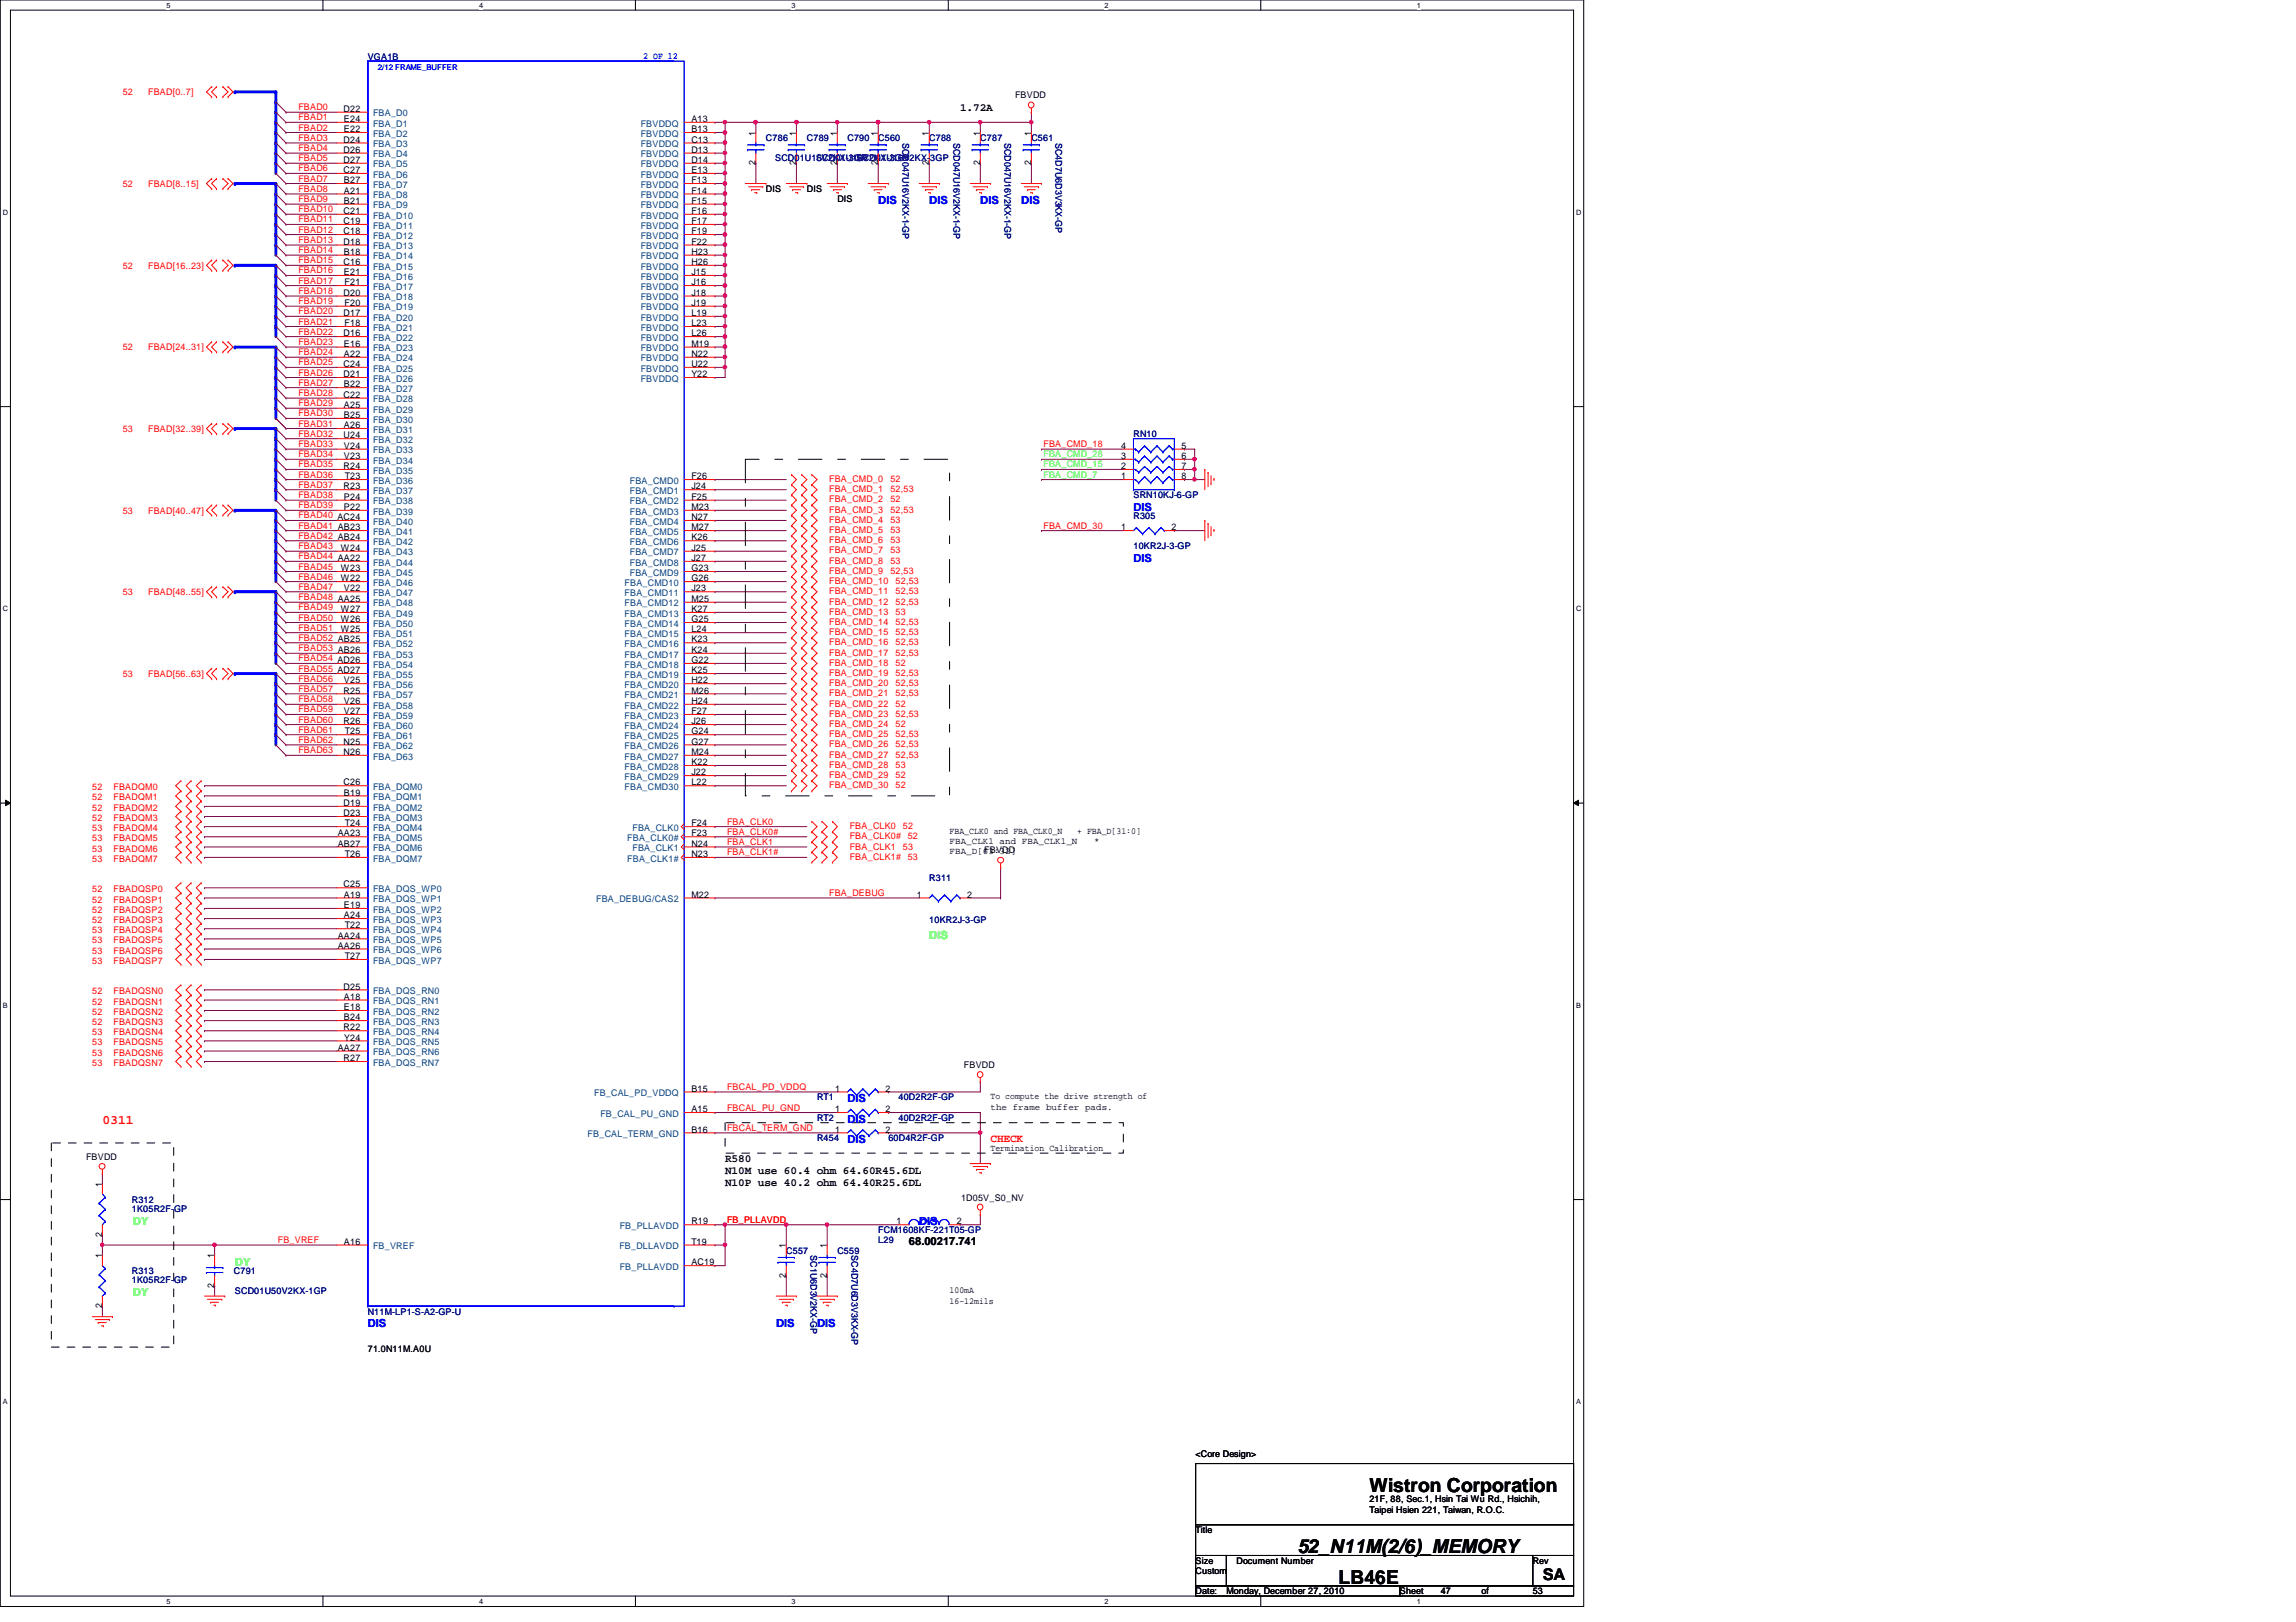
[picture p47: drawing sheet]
<svg xmlns="http://www.w3.org/2000/svg" width="297mm" height="210mm" viewBox="0 0 297 210" stroke-linecap="round" stroke-linejoin="round" font-family="sans-serif">
<defs><g id="words">
<g font-size="2.5">
<text x="177.2" y="193">Wistron Corporation</text>
<text x="167.9" y="200.9">52_N11M(2/6)_MEMORY</text>
<text x="173.2" y="204.9">LB46E</text>
</g>
<text font-size="2.1" x="199.6" y="204.5">SA</text>
<text font-size="1.7" fill="#f00" x="13.2" y="145.4">0311</text>
<g font-size="1.4">
<text x="124.2" y="14.4">1.72A</text>
<text x="93.8" y="150.4">R580</text>
<text x="93.8" y="151.9">N10M use 60.4 ohm 64.60R45.6DL</text>
<text x="93.8" y="153.5">N10P use 40.2 ohm 64.40R25.6DL</text>
<text x="117.6" y="161.2">68.00217.741</text>
</g>
<g font-size="1.4" fill="#00f">
<text x="113.6" y="26.5">DIS</text>
<text x="120.2" y="26.5">DIS</text>
<text x="126.8" y="26.5">DIS</text>
<text x="132.1" y="26.5">DIS</text>
<text x="146.6" y="66.1">DIS</text>
<text x="146.6" y="72.7">DIS</text>
<text x="109.6" y="142.7">DIS</text>
<text x="109.6" y="148">DIS</text>
<text x="109.6" y="145.3">DIS</text>
<text x="118.9" y="158.5">DIS</text>
<text x="47.6" y="171.7">DIS</text>
<text x="100.4" y="171.7">DIS</text>
<text x="105.7" y="171.7">DIS</text>
</g>
<g font-size="1.4" fill="#0f0">
<text x="120.2" y="121.5">DIS</text>
<text x="17.2" y="158.5">DY</text>
<text x="17.2" y="167.8">DY</text>
<text x="30.4" y="163.8">DY</text>
</g>
<text font-size="1.4" fill="#f00" x="128.1" y="147.7">CHECK</text>
<g font-size="1.2" fill="#000080">
<text x="47.6" y="7.7">VGA1B</text>
<text x="99.1" y="18.2">C786</text>
<text x="100.3" y="20.8">SCD01U16V2KX-3GP</text>
<text x="104.4" y="18.2">C789</text>
<text x="105.6" y="20.8">SCD01U16V2KX-3GP</text>
<text x="109.6" y="18.2">C790</text>
<text x="110.8" y="20.8">SCD01U16V2KX-3GP</text>
<text x="113.6" y="18.2">C560</text>
<text x="116.8" y="18.5" transform="rotate(90 116.8 18.5)">SCD047U16V2KX-1-GP</text>
<text x="120.2" y="18.2">C788</text>
<text x="123.4" y="18.5" transform="rotate(90 123.4 18.5)">SCD047U16V2KX-1-GP</text>
<text x="126.8" y="18.2">C787</text>
<text x="130" y="18.5" transform="rotate(90 130 18.5)">SCD047U16V2KX-1-GP</text>
<text x="133.4" y="18.2">C561</text>
<text x="136.6" y="18.5" transform="rotate(90 136.6 18.5)">SC4D7U6D3V3KX-GP</text>
<text x="146.6" y="56.6">RN10</text>
<text x="146.6" y="64.5">SRN10KJ-6-GP</text>
<text x="146.6" y="67.1">R305</text>
<text x="146.6" y="71.1">10KR2J-3-GP</text>
<text x="120.2" y="114">R311</text>
<text x="120.2" y="119.4">10KR2J-3-GP</text>
<text x="105.7" y="142.4">RT1</text>
<text x="116.2" y="142.4">40D2R2F-GP</text>
<text x="105.7" y="147.7">R454</text>
<text x="105.7" y="145.1">RT2</text>
<text x="114.9" y="147.7">60D4R2F-GP</text>
<text x="116.2" y="145.1">40D2R2F-GP</text>
<text x="17.1" y="155.6">R312</text>
<text x="17.1" y="156.8">1K05R2F-GP</text>
<text x="113.6" y="160.9">L29</text>
<text x="113.6" y="159.6">FCM1608KF-221T05-GP</text>
<text x="17.1" y="164.9">R313</text>
<text x="17.1" y="166.1">1K05R2F-GP</text>
<text x="30.3" y="164.9">C791</text>
<text x="30.4" y="167.5">SCD01U50V2KX-1GP</text>
<text x="101.7" y="162.2">C557</text>
<text x="104.9" y="162.4" transform="rotate(90 104.9 162.4)">SC1U6D3V2KX-GP</text>
<text x="108.3" y="162.2">C559</text>
<text x="110.1" y="162.4" transform="rotate(90 110.1 162.4)">SC4D7U6D3V3KX-GP</text>
<text x="47.6" y="170.1">N11M-LP1-S-A2-GP-U</text>
</g>
<text font-size="1.2" fill="#00f" x="83.2" y="7.6">2 OF 12</text>
<g font-size="1.2" fill="#f00">
<text x="15.9" y="12.3">52</text>
<text x="19.2" y="12.3">FBAD[0..7]</text>
<text x="38.6" y="15.6">FBAD1</text>
<text x="38.6" y="16.9">FBAD2</text>
<text x="38.6" y="14.3">FBAD0</text>
<text x="38.6" y="18.2">FBAD3</text>
<text x="38.6" y="20.9">FBAD5</text>
<text x="38.6" y="23.5">FBAD7</text>
<text x="38.6" y="22.2">FBAD6</text>
<text x="38.6" y="19.6">FBAD4</text>
<text x="15.9" y="24.2">52</text>
<text x="19.2" y="24.2">FBAD[8..15]</text>
<text x="38.6" y="26.2">FBAD9</text>
<text x="38.6" y="28.8">FBAD11</text>
<text x="38.6" y="27.5">FBAD10</text>
<text x="38.6" y="24.8">FBAD8</text>
<text x="15.9" y="34.8">52</text>
<text x="19.2" y="34.8">FBAD[16..23]</text>
<text x="38.6" y="35.4">FBAD16</text>
<text x="38.6" y="34.1">FBAD15</text>
<text x="38.6" y="31.5">FBAD13</text>
<text x="38.6" y="32.8">FBAD14</text>
<text x="38.6" y="30.1">FBAD12</text>
<text x="38.6" y="36.7">FBAD17</text>
<text x="38.6" y="39.4">FBAD19</text>
<text x="38.6" y="38.1">FBAD18</text>
<text x="38.6" y="42">FBAD21</text>
<text x="38.6" y="40.7">FBAD20</text>
<text x="15.9" y="45.3">52</text>
<text x="19.2" y="45.3">FBAD[24..31]</text>
<text x="38.6" y="44.7">FBAD23</text>
<text x="38.6" y="43.3">FBAD22</text>
<text x="38.6" y="47.3">FBAD25</text>
<text x="38.6" y="46">FBAD24</text>
<text x="38.6" y="49.9">FBAD27</text>
<text x="38.6" y="48.6">FBAD26</text>
<text x="38.6" y="52.6">FBAD29</text>
<text x="38.6" y="53.9">FBAD30</text>
<text x="38.6" y="51.3">FBAD28</text>
<text x="15.9" y="55.9">53</text>
<text x="19.2" y="55.9">FBAD[32..39]</text>
<text x="38.6" y="55.2">FBAD31</text>
<text x="38.6" y="57.9">FBAD33</text>
<text x="38.6" y="59.2">FBAD34</text>
<text x="38.6" y="56.5">FBAD32</text>
<text x="135" y="57.9">FBA_CMD_18</text>
<text x="38.6" y="60.5">FBAD35</text>
<text x="38.6" y="63.1">FBAD37</text>
<text x="38.6" y="65.8">FBAD39</text>
<text x="38.6" y="64.5">FBAD38</text>
<text x="38.6" y="61.8">FBAD36</text>
<text x="107.3" y="63.7">FBA_CMD_1</text>
<text x="107.3" y="62.4">FBA_CMD_0</text>
<text x="107.3" y="65">FBA_CMD_2</text>
<text x="115.2" y="63.7">52,53</text>
<text x="115.2" y="62.4">52</text>
<text x="115.2" y="65">52</text>
<text x="15.9" y="66.5">53</text>
<text x="19.2" y="66.5">FBAD[40..47]</text>
<text x="38.6" y="68.4">FBAD41 AB23</text>
<text x="38.6" y="71.1">FBAD43</text>
<text x="38.6" y="69.7">FBAD42 AB24</text>
<text x="38.6" y="67.1">FBAD40 AC24</text>
<text x="107.3" y="67.6">FBA_CMD_4</text>
<text x="107.3" y="69">FBA_CMD_5</text>
<text x="107.3" y="70.3">FBA_CMD_6</text>
<text x="107.3" y="71.6">FBA_CMD_7</text>
<text x="107.3" y="66.3">FBA_CMD_3</text>
<text x="115.2" y="67.6">53</text>
<text x="115.2" y="69">53</text>
<text x="115.2" y="70.3">53</text>
<text x="115.2" y="71.6">53</text>
<text x="115.2" y="66.3">52,53</text>
<text x="135" y="68.4">FBA_CMD_30</text>
<text x="15.9" y="77">53</text>
<text x="19.2" y="77">FBAD[48..55]</text>
<text x="38.6" y="76.3">FBAD47</text>
<text x="38.6" y="73.7">FBAD45</text>
<text x="38.6" y="75">FBAD46</text>
<text x="38.6" y="72.4">FBAD44 AA22</text>
<text x="38.6" y="77.7">FBAD48 AA25</text>
<text x="107.3" y="74.3">FBA_CMD_9</text>
<text x="107.3" y="75.6">FBA_CMD_10</text>
<text x="107.3" y="72.9">FBA_CMD_8</text>
<text x="107.3" y="76.9">FBA_CMD_11</text>
<text x="115.2" y="74.3">52,53</text>
<text x="115.2" y="72.9">53</text>
<text x="115.9" y="75.6">52,53</text>
<text x="115.9" y="76.9">52,53</text>
<text x="38.6" y="79">FBAD49</text>
<text x="38.6" y="81.6">FBAD51</text>
<text x="38.6" y="80.3">FBAD50</text>
<text x="38.6" y="82.9">FBAD52 AB25</text>
<text x="107.3" y="82.2">FBA_CMD_15</text>
<text x="107.3" y="80.9">FBA_CMD_14</text>
<text x="107.3" y="79.5">FBA_CMD_13</text>
<text x="107.3" y="78.2">FBA_CMD_12</text>
<text x="107.3" y="83.5">FBA_CMD_16</text>
<text x="115.9" y="82.2">52,53</text>
<text x="115.9" y="80.9">52,53</text>
<text x="115.9" y="79.5">53</text>
<text x="115.9" y="78.2">52,53</text>
<text x="115.9" y="83.5">52,53</text>
<text x="15.9" y="87.6">53</text>
<text x="19.2" y="87.6">FBAD[56..63]</text>
<text x="38.6" y="84.3">FBAD53 AB26</text>
<text x="38.6" y="86.9">FBAD55 AD27</text>
<text x="38.6" y="85.6">FBAD54 AD26</text>
<text x="38.6" y="89.5">FBAD57</text>
<text x="38.6" y="88.2">FBAD56</text>
<text x="107.3" y="84.8">FBA_CMD_17</text>
<text x="107.3" y="87.5">FBA_CMD_19</text>
<text x="107.3" y="86.1">FBA_CMD_18</text>
<text x="107.3" y="88.8">FBA_CMD_20</text>
<text x="115.9" y="84.8">52,53</text>
<text x="115.9" y="87.5">52,53</text>
<text x="115.9" y="86.1">52</text>
<text x="115.9" y="88.8">52,53</text>
<text x="38.6" y="92.2">FBAD59</text>
<text x="38.6" y="90.9">FBAD58</text>
<text x="38.6" y="94.8">FBAD61</text>
<text x="38.6" y="93.5">FBAD60</text>
<text x="107.3" y="92.8">FBA_CMD_23</text>
<text x="107.3" y="94.1">FBA_CMD_24</text>
<text x="107.3" y="95.4">FBA_CMD_25</text>
<text x="107.3" y="91.4">FBA_CMD_22</text>
<text x="107.3" y="90.1">FBA_CMD_21</text>
<text x="115.9" y="92.8">52,53</text>
<text x="115.9" y="94.1">52</text>
<text x="115.9" y="95.4">52,53</text>
<text x="115.9" y="91.4">52</text>
<text x="115.9" y="90.1">52,53</text>
<text x="38.6" y="97.5">FBAD63</text>
<text x="38.6" y="96.1">FBAD62</text>
<text x="107.3" y="96.7">FBA_CMD_26</text>
<text x="107.3" y="102">FBA_CMD_30</text>
<text x="107.3" y="100.7">FBA_CMD_29</text>
<text x="107.3" y="99.4">FBA_CMD_28</text>
<text x="107.3" y="98">FBA_CMD_27</text>
<text x="115.9" y="96.7">52,53</text>
<text x="115.9" y="102">52</text>
<text x="115.9" y="100.7">52</text>
<text x="115.9" y="99.4">53</text>
<text x="115.9" y="98">52,53</text>
<text x="11.9" y="104.9">52</text>
<text x="11.9" y="106.2">52</text>
<text x="11.9" y="102.3">52</text>
<text x="11.9" y="107.6">53</text>
<text x="11.9" y="103.6">52</text>
<text x="14.7" y="104.9">FBADQM2</text>
<text x="14.7" y="106.2">FBADQM3</text>
<text x="14.7" y="102.3">FBADQM0</text>
<text x="14.7" y="107.6">FBADQM4</text>
<text x="14.7" y="103.6">FBADQM1</text>
<text x="94.1" y="106.7">FBA_CLK0</text>
<text x="109.9" y="107.3">FBA_CLK0</text>
<text x="116.8" y="107.3">52</text>
<text x="11.9" y="111.5">53</text>
<text x="11.9" y="110.2">53</text>
<text x="11.9" y="108.9">53</text>
<text x="14.7" y="111.5">FBADQM7</text>
<text x="14.7" y="110.2">FBADQM6</text>
<text x="14.7" y="108.9">FBADQM5</text>
<text x="94.1" y="110.7">FBA_CLK1#</text>
<text x="94.1" y="109.3">FBA_CLK1</text>
<text x="94.1" y="108">FBA_CLK0#</text>
<text x="109.9" y="109.9">FBA_CLK1</text>
<text x="109.9" y="111.3">FBA_CLK1#</text>
<text x="109.9" y="108.6">FBA_CLK0#</text>
<text x="116.8" y="109.9">53</text>
<text x="117.4" y="111.3">53</text>
<text x="117.4" y="108.6">52</text>
<text x="11.9" y="118.1">52</text>
<text x="11.9" y="116.8">52</text>
<text x="11.9" y="115.5">52</text>
<text x="11.9" y="119.4">52</text>
<text x="14.7" y="118.1">FBADQSP2</text>
<text x="14.7" y="116.8">FBADQSP1</text>
<text x="14.7" y="115.5">FBADQSP0</text>
<text x="14.7" y="119.4">FBADQSP3</text>
<text x="107.3" y="116">FBA_DEBUG</text>
<text x="11.9" y="124.7">53</text>
<text x="11.9" y="123.4">53</text>
<text x="11.9" y="122.1">53</text>
<text x="11.9" y="120.8">53</text>
<text x="14.7" y="124.7">FBADQSP7</text>
<text x="14.7" y="123.4">FBADQSP6</text>
<text x="14.7" y="122.1">FBADQSP5</text>
<text x="14.7" y="120.8">FBADQSP4</text>
<text x="11.9" y="131.3">52</text>
<text x="11.9" y="130">52</text>
<text x="11.9" y="128.7">52</text>
<text x="14.7" y="131.3">FBADQSN2</text>
<text x="14.7" y="130">FBADQSN1</text>
<text x="14.7" y="128.7">FBADQSN0</text>
<text x="11.9" y="137.9">53</text>
<text x="11.9" y="136.6">53</text>
<text x="11.9" y="132.6">52</text>
<text x="11.9" y="135.3">53</text>
<text x="11.9" y="134">53</text>
<text x="14.7" y="137.9">FBADQSN7</text>
<text x="14.7" y="136.6">FBADQSN6</text>
<text x="14.7" y="132.6">FBADQSN3</text>
<text x="14.7" y="135.3">FBADQSN5</text>
<text x="14.7" y="134">FBADQSN4</text>
<text x="94.1" y="141.1">FBCAL_PD_VDDQ</text>
<text x="94.1" y="143.7">FBCAL_PU_GND</text>
<text x="94.1" y="146.3">FBCAL_TERM_GND</text>
<text x="35.9" y="160.9">FB_VREF</text>
<text x="94.1" y="158.2">FB_PLLAVDD</text>
</g>
<g font-size="1.2">
<text x="44.4" y="14.5">D22</text>
<text x="44.5" y="17.1">E22</text>
<text x="44.5" y="15.8">E24</text>
<text x="89.4" y="17.1">B13</text>
<text x="89.4" y="15.8">A13</text>
<text x="97.7" y="17.6" transform="rotate(-90 97.7 17.6)">1</text>
<text x="103" y="17.6" transform="rotate(-90 103 17.6)">1</text>
<text x="108.3" y="17.6" transform="rotate(-90 108.3 17.6)">1</text>
<text x="113.6" y="17.6" transform="rotate(-90 113.6 17.6)">1</text>
<text x="120.2" y="17.6" transform="rotate(-90 120.2 17.6)">1</text>
<text x="126.8" y="17.6" transform="rotate(-90 126.8 17.6)">1</text>
<text x="131.3" y="12.7">FBVDD</text>
<text x="133.4" y="17.6" transform="rotate(-90 133.4 17.6)">1</text>
<text x="44.4" y="22.4">C27</text>
<text x="44.4" y="21.1">D27</text>
<text x="44.4" y="19.8">D26</text>
<text x="44.4" y="18.5">D24</text>
<text x="44.5" y="23.7">B27</text>
<text x="89.4" y="23.7">F13</text>
<text x="89.4" y="22.4">E13</text>
<text x="89.4" y="21.1">D14</text>
<text x="89.4" y="19.8">D13</text>
<text x="89.4" y="18.5">C13</text>
<text x="97.7" y="21.4" transform="rotate(-90 97.7 21.4)">2</text>
<text x="103" y="21.4" transform="rotate(-90 103 21.4)">2</text>
<text x="108.3" y="21.4" transform="rotate(-90 108.3 21.4)">2</text>
<text x="113.6" y="21.4" transform="rotate(-90 113.6 21.4)">2</text>
<text x="120.2" y="21.4" transform="rotate(-90 120.2 21.4)">2</text>
<text x="126.8" y="21.4" transform="rotate(-90 126.8 21.4)">2</text>
<text x="133.4" y="21.4" transform="rotate(-90 133.4 21.4)">2</text>
<text x="44.4" y="29">C19</text>
<text x="44.4" y="27.7">C21</text>
<text x="44.5" y="26.4">B21</text>
<text x="44.5" y="25.1">A21</text>
<text x="89.4" y="29">F17</text>
<text x="89.4" y="27.7">F16</text>
<text x="89.4" y="26.4">F15</text>
<text x="89.4" y="25.1">F14</text>
<text x="99.1" y="24.8">DIS</text>
<text x="104.4" y="24.8">DIS</text>
<text x="108.3" y="26.2">DIS</text>
<text x="44.4" y="34.3">C16</text>
<text x="44.4" y="31.7">D18</text>
<text x="44.4" y="30.3">C18</text>
<text x="44.5" y="35.6">E21</text>
<text x="44.5" y="33">B18</text>
<text x="89.4" y="35.6">J15</text>
<text x="89.4" y="34.3">H26</text>
<text x="89.4" y="33">H23</text>
<text x="89.4" y="31.7">F22</text>
<text x="89.4" y="30.3">F19</text>
<text x="44.4" y="40.9">D17</text>
<text x="44.4" y="38.3">D20</text>
<text x="44.6" y="39.6">F20</text>
<text x="44.6" y="36.9">F21</text>
<text x="89.4" y="40.9">L19</text>
<text x="89.4" y="39.6">J19</text>
<text x="89.4" y="38.3">J18</text>
<text x="89.4" y="36.9">J16</text>
<text x="44.4" y="47.5">C24</text>
<text x="44.4" y="43.5">D16</text>
<text x="44.5" y="46.2">A22</text>
<text x="44.5" y="44.9">E16</text>
<text x="44.6" y="42.2">F18</text>
<text x="89.4" y="47.5">U22</text>
<text x="89.4" y="46.2">N22</text>
<text x="89.4" y="44.9">M19</text>
<text x="89.4" y="43.5">L26</text>
<text x="89.4" y="42.2">L23</text>
<text x="44.4" y="51.5">C22</text>
<text x="44.4" y="48.8">D21</text>
<text x="44.5" y="52.8">A25</text>
<text x="44.5" y="50.1">B22</text>
<text x="89.4" y="48.8">Y22</text>
<text x="44.4" y="56.7">U24</text>
<text x="44.5" y="59.4">V23</text>
<text x="44.5" y="58.1">V24</text>
<text x="44.5" y="55.4">A26</text>
<text x="44.5" y="54.1">B25</text>
<text x="145" y="59.4">3</text>
<text x="145" y="58.1">4</text>
<text x="152.9" y="58.1">5</text>
<text x="152.9" y="59.4">6</text>
<text x="44.4" y="63.3">R23</text>
<text x="44.4" y="60.7">R24</text>
<text x="44.5" y="66">P22</text>
<text x="44.5" y="64.7">P24</text>
<text x="44.6" y="62">T23</text>
<text x="89.4" y="66">M23</text>
<text x="89.4" y="64.7">F25</text>
<text x="89.4" y="63.3">J24</text>
<text x="89.4" y="62">F26</text>
<text x="145" y="62">1</text>
<text x="145" y="60.7">2</text>
<text x="152.9" y="60.7">7</text>
<text x="152.9" y="62">8</text>
<text x="44.1" y="71.3">W24</text>
<text x="89.4" y="71.3">J25</text>
<text x="89.4" y="69.9">K26</text>
<text x="89.4" y="68.6">M27</text>
<text x="89.4" y="67.3">N27</text>
<text x="145" y="68.6">1</text>
<text x="151.6" y="68.6">2</text>
<text x="44.1" y="75.2">W22</text>
<text x="44.1" y="73.9">W23</text>
<text x="44.5" y="76.5">V22</text>
<text x="89.4" y="77.9">M25</text>
<text x="89.4" y="76.5">J23</text>
<text x="89.4" y="75.2">G26</text>
<text x="89.4" y="73.9">G23</text>
<text x="89.4" y="72.6">J27</text>
<text x="44.1" y="81.8">W25</text>
<text x="44.1" y="80.5">W26</text>
<text x="44.1" y="79.2">W27</text>
<text x="89.4" y="83.1">K23</text>
<text x="89.4" y="81.8">L24</text>
<text x="89.4" y="80.5">G25</text>
<text x="89.4" y="79.2">K27</text>
<text x="44.4" y="89.7">R25</text>
<text x="44.5" y="88.4">V25</text>
<text x="89.4" y="89.7">M26</text>
<text x="89.4" y="88.4">H22</text>
<text x="89.4" y="87.1">K25</text>
<text x="89.4" y="85.8">G22</text>
<text x="89.4" y="84.5">K24</text>
<text x="44.4" y="93.7">R26</text>
<text x="44.5" y="92.4">V27</text>
<text x="44.5" y="91.1">V26</text>
<text x="44.6" y="95">T25</text>
<text x="89.4" y="95">G24</text>
<text x="89.4" y="93.7">J26</text>
<text x="89.4" y="92.4">F27</text>
<text x="89.4" y="91.1">H24</text>
<text x="44.4" y="101.6">C26</text>
<text x="44.4" y="97.7">N26</text>
<text x="44.4" y="96.4">N25</text>
<text x="89.4" y="101.6">L22</text>
<text x="89.4" y="100.3">J22</text>
<text x="89.4" y="99">K22</text>
<text x="89.4" y="97.7">M24</text>
<text x="89.4" y="96.4">G27</text>
<text x="44.4" y="105.6">D23</text>
<text x="44.4" y="104.3">D19</text>
<text x="44.5" y="103">B19</text>
<text x="44.6" y="106.9">T24</text>
<text x="89.4" y="106.9">F24</text>
<text x="122.8" y="107.9">FBA_CLK0 and FBA_CLK0_N</text>
<text x="139.4" y="107.9">+ FBA_D[31:0]</text>
<text x="43.7" y="109.6">AB27</text>
<text x="43.7" y="108.2">AA23</text>
<text x="44.6" y="110.9">T26</text>
<text x="89.4" y="110.9">N23</text>
<text x="89.4" y="109.6">N24</text>
<text x="89.4" y="108.2">F23</text>
<text x="122.8" y="109.3">FBA_CLK1 and FBA_CLK1_N</text>
<text x="122.8" y="110.6">FBA_D[63:32]</text>
<text x="127.3" y="110.4">FBVDD</text>
<text x="141.6" y="109.3">*</text>
<text x="44.4" y="114.9">C25</text>
<text x="44.5" y="118.8">A24</text>
<text x="44.5" y="117.5">E19</text>
<text x="44.5" y="116.2">A19</text>
<text x="89.4" y="116.2">M22</text>
<text x="118.6" y="116.2">1</text>
<text x="125.1" y="116.2">2</text>
<text x="43.7" y="122.8">AA26</text>
<text x="43.7" y="121.5">AA24</text>
<text x="44.6" y="124.1">T27</text>
<text x="44.6" y="120.1">T22</text>
<text x="44.4" y="128.1">D25</text>
<text x="44.5" y="130.7">E18</text>
<text x="44.5" y="129.4">A18</text>
<text x="43.7" y="136">AA27</text>
<text x="44.4" y="137.3">R27</text>
<text x="44.4" y="133.3">R22</text>
<text x="44.5" y="132">B24</text>
<text x="44.5" y="134.7">Y24</text>
<text x="89.4" y="143.9">A15</text>
<text x="89.4" y="141.3">B15</text>
<text x="108" y="143.9">1</text>
<text x="108" y="141.3">1</text>
<text x="114.6" y="143.9">2</text>
<text x="114.6" y="141.3">2</text>
<text x="124.7" y="138.2">FBVDD</text>
<text x="128.1" y="142.3">To compute the drive strength of</text>
<text x="128.1" y="143.6">the frame buffer pads.</text>
<text x="89.4" y="146.6">B16</text>
<text x="108" y="146.6">1</text>
<text x="114.6" y="146.6">2</text>
<text x="128.1" y="148.9">Termination Calibration</text>
<text x="11.1" y="150.1">FBVDD</text>
<text x="13.2" y="153.6" transform="rotate(-90 13.2 153.6)">1</text>
<text x="124.3" y="155.4">1D05V_S0_NV</text>
<text x="13.2" y="160.1" transform="rotate(-90 13.2 160.1)">2</text>
<text x="44.5" y="161.1">A16</text>
<text x="89.4" y="161.1">T19</text>
<text x="89.4" y="158.5">R19</text>
<text x="101.7" y="161.5" transform="rotate(-90 101.7 161.5)">1</text>
<text x="107" y="161.5" transform="rotate(-90 107 161.5)">1</text>
<text x="116" y="158.5">1</text>
<text x="123.8" y="158.5">2</text>
<text x="13.2" y="162.9" transform="rotate(-90 13.2 162.9)">1</text>
<text x="27.7" y="166.7" transform="rotate(-90 27.7 166.7)">2</text>
<text x="27.7" y="162.9" transform="rotate(-90 27.7 162.9)">1</text>
<text x="89.4" y="163.7">AC19</text>
<text x="101.7" y="165.4" transform="rotate(-90 101.7 165.4)">2</text>
<text x="107" y="165.4" transform="rotate(-90 107 165.4)">2</text>
<text x="122.8" y="167.4">100mA</text>
<text x="13.2" y="169.3" transform="rotate(-90 13.2 169.3)">2</text>
<text x="122.8" y="168.7">16~12mils</text>
<text x="47.6" y="174.9">71.0N11M.A0U</text>
<text x="154.7" y="188.5">&lt;Core Design&gt;</text>
<text x="177.2" y="194.4">21F, 88, Sec.1, Hsin Tai Wu Rd., Hsichih,</text>
<text x="177.2" y="195.8">Taipei Hsien 221, Taiwan, R.O.C.</text>
<text x="154.7" y="198.4">Title</text>
<text x="154.7" y="202.4">Size</text>
<text x="154.7" y="203.7">Custom</text>
<text x="160" y="202.4">Document Number</text>
<text x="198.3" y="202.4">Rev</text>
<text x="154.7" y="206.3">Date:</text>
<text x="158.7" y="206.3">Monday, December 27, 2010</text>
<text x="181.1" y="206.3">Sheet</text>
<text x="186.4" y="206.3">47</text>
<text x="191.7" y="206.3">of</text>
<text x="198.3" y="206.3">53</text>
</g>
<g font-size="1.2" fill="#004080">
<text x="48.3" y="17.7">FBA_D2</text>
<text x="48.3" y="16.4">FBA_D1</text>
<text x="48.3" y="15.1">FBA_D0</text>
<text x="82.9" y="17.7">FBVDDQ</text>
<text x="82.9" y="16.4">FBVDDQ</text>
<text x="48.3" y="23">FBA_D6</text>
<text x="48.3" y="21.7">FBA_D5</text>
<text x="48.3" y="20.4">FBA_D4</text>
<text x="48.3" y="19">FBA_D3</text>
<text x="82.9" y="23">FBVDDQ</text>
<text x="82.9" y="21.7">FBVDDQ</text>
<text x="82.9" y="20.4">FBVDDQ</text>
<text x="82.9" y="19">FBVDDQ</text>
<text x="48.3" y="29.6">FBA_D11</text>
<text x="48.3" y="28.3">FBA_D10</text>
<text x="48.3" y="27">FBA_D9</text>
<text x="48.3" y="25.7">FBA_D8</text>
<text x="48.3" y="24.3">FBA_D7</text>
<text x="82.9" y="29.6">FBVDDQ</text>
<text x="82.9" y="28.3">FBVDDQ</text>
<text x="82.9" y="27">FBVDDQ</text>
<text x="82.9" y="25.7">FBVDDQ</text>
<text x="82.9" y="24.3">FBVDDQ</text>
<text x="48.3" y="34.9">FBA_D15</text>
<text x="48.3" y="33.6">FBA_D14</text>
<text x="48.3" y="32.3">FBA_D13</text>
<text x="48.3" y="30.9">FBA_D12</text>
<text x="82.9" y="34.9">FBVDDQ</text>
<text x="82.9" y="33.6">FBVDDQ</text>
<text x="82.9" y="32.3">FBVDDQ</text>
<text x="82.9" y="30.9">FBVDDQ</text>
<text x="48.3" y="41.5">FBA_D20</text>
<text x="48.3" y="40.2">FBA_D19</text>
<text x="48.3" y="38.9">FBA_D18</text>
<text x="48.3" y="37.5">FBA_D17</text>
<text x="48.3" y="36.2">FBA_D16</text>
<text x="82.9" y="41.5">FBVDDQ</text>
<text x="82.9" y="40.2">FBVDDQ</text>
<text x="82.9" y="38.9">FBVDDQ</text>
<text x="82.9" y="37.5">FBVDDQ</text>
<text x="82.9" y="36.2">FBVDDQ</text>
<text x="48.3" y="46.8">FBA_D24</text>
<text x="48.3" y="45.5">FBA_D23</text>
<text x="48.3" y="44.1">FBA_D22</text>
<text x="48.3" y="42.8">FBA_D21</text>
<text x="82.9" y="46.8">FBVDDQ</text>
<text x="82.9" y="45.5">FBVDDQ</text>
<text x="82.9" y="44.1">FBVDDQ</text>
<text x="82.9" y="42.8">FBVDDQ</text>
<text x="48.3" y="53.4">FBA_D29</text>
<text x="48.3" y="52.1">FBA_D28</text>
<text x="48.3" y="50.7">FBA_D27</text>
<text x="48.3" y="49.4">FBA_D26</text>
<text x="48.3" y="48.1">FBA_D25</text>
<text x="82.9" y="49.4">FBVDDQ</text>
<text x="82.9" y="48.1">FBVDDQ</text>
<text x="48.3" y="60">FBA_D34</text>
<text x="48.3" y="58.7">FBA_D33</text>
<text x="48.3" y="57.3">FBA_D32</text>
<text x="48.3" y="56">FBA_D31</text>
<text x="48.3" y="54.7">FBA_D30</text>
<text x="48.3" y="65.3">FBA_D38</text>
<text x="48.3" y="63.9">FBA_D37</text>
<text x="48.3" y="62.6">FBA_D36</text>
<text x="48.3" y="61.3">FBA_D35</text>
<text x="81.5" y="65.3">FBA_CMD2</text>
<text x="81.5" y="63.9">FBA_CMD1</text>
<text x="81.5" y="62.6">FBA_CMD0</text>
<text x="48.3" y="71.9">FBA_D43</text>
<text x="48.3" y="70.5">FBA_D42</text>
<text x="48.3" y="69.2">FBA_D41</text>
<text x="48.3" y="67.9">FBA_D40</text>
<text x="48.3" y="66.6">FBA_D39</text>
<text x="81.5" y="71.9">FBA_CMD7</text>
<text x="81.5" y="70.5">FBA_CMD6</text>
<text x="81.5" y="69.2">FBA_CMD5</text>
<text x="81.5" y="67.9">FBA_CMD4</text>
<text x="81.5" y="66.6">FBA_CMD3</text>
<text x="48.3" y="77.1">FBA_D47</text>
<text x="48.3" y="75.8">FBA_D46</text>
<text x="48.3" y="74.5">FBA_D45</text>
<text x="48.3" y="73.2">FBA_D44</text>
<text x="80.8" y="77.1">FBA_CMD11</text>
<text x="80.8" y="75.8">FBA_CMD10</text>
<text x="81.5" y="74.5">FBA_CMD9</text>
<text x="81.5" y="73.2">FBA_CMD8</text>
<text x="48.3" y="83.7">FBA_D52</text>
<text x="48.3" y="82.4">FBA_D51</text>
<text x="48.3" y="81.1">FBA_D50</text>
<text x="48.3" y="79.8">FBA_D49</text>
<text x="48.3" y="78.5">FBA_D48</text>
<text x="80.8" y="83.7">FBA_CMD16</text>
<text x="80.8" y="82.4">FBA_CMD15</text>
<text x="80.8" y="81.1">FBA_CMD14</text>
<text x="80.8" y="79.8">FBA_CMD13</text>
<text x="80.8" y="78.5">FBA_CMD12</text>
<text x="48.3" y="89">FBA_D56</text>
<text x="48.3" y="87.7">FBA_D55</text>
<text x="48.3" y="86.4">FBA_D54</text>
<text x="48.3" y="85.1">FBA_D53</text>
<text x="80.8" y="89">FBA_CMD20</text>
<text x="80.8" y="87.7">FBA_CMD19</text>
<text x="80.8" y="86.4">FBA_CMD18</text>
<text x="80.8" y="85.1">FBA_CMD17</text>
<text x="48.3" y="95.6">FBA_D61</text>
<text x="48.3" y="94.3">FBA_D60</text>
<text x="48.3" y="93">FBA_D59</text>
<text x="48.3" y="91.7">FBA_D58</text>
<text x="48.3" y="90.3">FBA_D57</text>
<text x="80.8" y="95.6">FBA_CMD25</text>
<text x="80.8" y="94.3">FBA_CMD24</text>
<text x="80.8" y="93">FBA_CMD23</text>
<text x="80.8" y="91.7">FBA_CMD22</text>
<text x="80.8" y="90.3">FBA_CMD21</text>
<text x="48.3" y="98.3">FBA_D63</text>
<text x="48.3" y="96.9">FBA_D62</text>
<text x="80.8" y="100.9">FBA_CMD29</text>
<text x="80.8" y="99.6">FBA_CMD28</text>
<text x="80.8" y="98.3">FBA_CMD27</text>
<text x="80.8" y="96.9">FBA_CMD26</text>
<text x="48.3" y="107.5">FBA_DQM4</text>
<text x="48.3" y="106.2">FBA_DQM3</text>
<text x="48.3" y="104.9">FBA_DQM2</text>
<text x="48.3" y="103.5">FBA_DQM1</text>
<text x="48.3" y="102.2">FBA_DQM0</text>
<text x="80.8" y="102.2">FBA_CMD30</text>
<text x="81.8" y="107.5">FBA_CLK0</text>
<text x="48.3" y="111.5">FBA_DQM7</text>
<text x="48.3" y="110.2">FBA_DQM6</text>
<text x="48.3" y="108.8">FBA_DQM5</text>
<text x="81.1" y="111.5">FBA_CLK1#</text>
<text x="81.1" y="108.8">FBA_CLK0#</text>
<text x="81.8" y="110.2">FBA_CLK1</text>
<text x="48.3" y="119.4">FBA_DQS_WP3</text>
<text x="48.3" y="118.1">FBA_DQS_WP2</text>
<text x="48.3" y="116.8">FBA_DQS_WP1</text>
<text x="48.3" y="115.4">FBA_DQS_WP0</text>
<text x="77.1" y="116.8">FBA_DEBUG/CAS2</text>
<text x="48.3" y="124.7">FBA_DQS_WP7</text>
<text x="48.3" y="123.4">FBA_DQS_WP6</text>
<text x="48.3" y="122">FBA_DQS_WP5</text>
<text x="48.3" y="120.7">FBA_DQS_WP4</text>
<text x="48.3" y="131.3">FBA_DQS_RN2</text>
<text x="48.3" y="130">FBA_DQS_RN1</text>
<text x="48.3" y="128.7">FBA_DQS_RN0</text>
<text x="48.3" y="137.9">FBA_DQS_RN7</text>
<text x="48.3" y="136.6">FBA_DQS_RN6</text>
<text x="48.3" y="135.3">FBA_DQS_RN5</text>
<text x="48.3" y="133.9">FBA_DQS_RN4</text>
<text x="48.3" y="132.6">FBA_DQS_RN3</text>
<text x="76.9" y="141.9">FB_CAL_PD_VDDQ</text>
<text x="76" y="147.2">FB_CAL_TERM_GND</text>
<text x="77.7" y="144.5">FB_CAL_PU_GND</text>
<text x="48.3" y="161.7">FB_VREF</text>
<text x="80.1" y="161.7">FB_DLLAVDD</text>
<text x="80.2" y="159">FB_PLLAVDD</text>
<text x="80.2" y="164.3">FB_PLLAVDD</text>
</g>
<g font-size="1.2" fill="#0f0">
<text x="135" y="59.2">FBA_CMD_28</text>
<text x="135" y="61.8">FBA_CMD_7</text>
<text x="135" y="60.5">FBA_CMD_15</text>
</g>
<text font-size="1" fill="#00f" x="48.9" y="9.1">2/12 FRAME_BUFFER</text>
<g font-size=".9">
<text x="21.5" y="1">5</text>
<text x="62" y="1">4</text>
<text x="102.4" y="1">3</text>
<text x="142.9" y="1">2</text>
<text x="183.3" y="1">1</text>
<text x=".4" y="27.8">D</text>
<text x="203.9" y="27.8">D</text>
<text x=".4" y="79.1">C</text>
<text x="203.9" y="79.1">C</text>
<text x=".4" y="130.4">B</text>
<text x="203.9" y="130.4">B</text>
<text x=".4" y="181.7">A</text>
<text x="203.9" y="181.7">A</text>
<text x="21.5" y="207.6">5</text>
<text x="62" y="207.6">4</text>
<text x="102.4" y="207.6">3</text>
<text x="142.9" y="207.6">2</text>
<text x="183.3" y="207.6">1</text>
</g>
</g></defs>
<path d="M0 0h204.9v207.9h-204.9zM1.4 1.3h202.2v205.2h-202.2z" fill="none" stroke="#000" stroke-width=".13"/>
<g fill="#fff">
<path d="M21.5 .2h.6v1h-.6z"/>
<path d="M21.5 206.7h.6v1.1h-.6z"/>
</g>
<path d="M41.8 0v1.3M41.8 206.5v1.4" fill="none" stroke="#000" stroke-width=".13"/>
<g fill="#fff">
<path d="M62 .2h.5v1h-.5z"/>
<path d="M62 206.7h.5v1.1h-.5z"/>
</g>
<path d="M82.2 0v1.3M82.2 206.5v1.4" fill="none" stroke="#000" stroke-width=".13"/>
<g fill="#fff">
<path d="M102.4 .2h.5v1h-.5z"/>
<path d="M102.4 206.7h.5v1.1h-.5z"/>
</g>
<path d="M122.7 0v1.3M122.7 206.5v1.4" fill="none" stroke="#000" stroke-width=".13"/>
<g fill="#fff">
<path d="M142.9 .2h.5v1h-.5z"/>
<path d="M142.9 206.7h.5v1.1h-.5z"/>
</g>
<path d="M163.1 0v1.3M163.1 206.5v1.4" fill="none" stroke="#000" stroke-width=".13"/>
<g fill="#fff">
<path d="M183.3 .2h.5v1h-.5z"/>
<path d="M183.3 206.7h.5v1.1h-.5z"/>
<path d="M.4 27h.7v1h-.7z"/>
<path d="M203.9 27h.7v1h-.7z"/>
<path d="M.4 78.3h.7v1h-.7z"/>
<path d="M203.9 78.3h.7v1h-.7z"/>
</g>
<path d="M0 52.6h1.4M203.6 52.6h1.3" fill="none" stroke="#000" stroke-width=".13"/>
<g fill="#fff">
<path d="M.4 129.6h.6v1h-.6z"/>
<path d="M203.9 129.6h.7v1h-.7z"/>
</g>
<path d="M0 103.9h1.4M.7 103.5l.7 .4-.7 .4zM203.6 103.9l.6-.4v.8zM203.6 103.9h1.3" fill="none" stroke="#000" stroke-width=".13"/>
<path d="M.7 103.5l.7 .4-.7 .4zM203.6 103.9l.6-.4v.8z" fill="#000"/>
<g fill="#fff">
<path d="M.4 180.9h.6v1h-.6z"/>
<path d="M203.9 180.9h.7v1h-.7z"/>
</g>
<path d="M0 155.2h1.4M203.6 155.2h1.3" fill="none" stroke="#000" stroke-width=".13"/>
<g fill="none" stroke="#800040" stroke-width=".13">
<path d="M120.2 15.8h.1M120.2 15.8h6.6M92.5 74h.1M92.5 75.3h.1M92.5 63.4h.1M92.5 67.4h.1M92.5 77.9h.1M92.5 64.7h.1M92.5 62.1h.1M92.5 72.6h.1M92.5 68.7h.1M92.5 71.3h.1"/>
<path d="M92.5 66h.1M92.5 70h.1M92.5 79.2h.1M92.5 76.6h.1M92.5 74h9.2M92.5 75.3h9.2M92.5 63.4h9.2M92.5 67.4h9.2M92.5 77.9h9.2M92.5 64.7h9.2M92.5 62.1h9.2M92.5 72.6h9.2"/>
<path d="M92.5 68.7h9.2M92.5 71.3h9.2M92.5 66h9.2M92.5 70h9.2M92.5 79.2h9.2M92.5 76.6h9.2M92.5 80.6h.1M92.5 81.9h.1M92.5 95.1h.1M92.5 84.5h.1M92.5 87.2h.1M92.5 85.9h.1"/>
<path d="M92.5 93.8h.1M92.5 88.5h.1M92.5 91.1h.1M92.5 89.8h.1M92.5 83.2h.1M92.5 92.5h.1M92.5 96.4h.1M92.5 97.7h.1M92.5 99.1h.1M92.5 80.6h9.2M92.5 81.9h9.2M92.5 95.1h9.2"/>
<path d="M92.5 84.5h9.2M92.5 87.2h9.2M92.5 85.9h9.2M92.5 93.8h9.2M92.5 88.5h9.2M92.5 91.1h9.2M92.5 89.8h9.2M92.5 83.2h9.2M92.5 92.5h9.2M92.5 96.4h9.2M92.5 97.7h9.2M92.5 99.1h9.2"/>
<path d="M92.5 101.7h.1M92.5 100.4h.1M92.5 101.7h9.2M92.5 100.4h9.2"/>
</g>
<path d="M120 15.6h.4v.2v.2h-.2h-.2z" fill-rule="evenodd" fill="#f0f"/>
<path d="M120 15.6h.4v.2v.2h-.2h-.2z" fill="none" stroke="#f0f" stroke-width=".13"/>
<path d="M113.6 15.8h.1M113.6 15.8h6.6" fill="none" stroke="#800040" stroke-width=".13"/>
<path d="M113.4 15.6h.4v.2v.2h-.2h-.2z" fill-rule="evenodd" fill="#f0f"/>
<path d="M113.4 15.6h.4v.2v.2h-.2h-.2z" fill="none" stroke="#f0f" stroke-width=".13"/>
<path d="M126.8 15.8h.1M126.8 15.8h6.6" fill="none" stroke="#800040" stroke-width=".13"/>
<path d="M133.2 15.6h.4v.2v.2h-.2h-.2z" fill-rule="evenodd" fill="#f0f"/>
<path d="M133.2 15.6h.4v.2v.2h-.2h-.2z" fill="none" stroke="#f0f" stroke-width=".13"/>
<path d="M126.6 15.6h.4v.2v.2h-.2h-.2z" fill-rule="evenodd" fill="#f0f"/>
<path d="M126.6 15.6h.4v.2v.2h-.2h-.2z" fill="none" stroke="#f0f" stroke-width=".13"/>
<g fill="none" stroke="#800040" stroke-width=".13">
<path d="M92.5 111h.1M92.5 109.6h.1M92.5 107h.1M92.5 108.3h.1M92.5 111h11.9M92.5 109.6h11.9M92.5 107h11.9M92.5 108.3h11.9M92.5 141.3h.1M92.5 146.6h.1M92.5 141.3h15.8M92.5 146.6h15.8"/>
<path d="M114.9 141.3h.1M114.9 144h.1M114.9 146.6h.1M114.9 141.3h11.9M114.9 144h11.9M114.9 146.6h11.9M126.8 146.6h.1M126.8 146.6v4"/>
</g>
<path d="M126.6 146.4h.4v.2v.1l-.2 .1-.2-.1z" fill-rule="evenodd" fill="#f0f"/>
<path d="M126.6 146.4h.4v.2v.1l-.2 .1-.2-.1z" fill="none" stroke="#f0f" stroke-width=".13"/>
<path d="M126.8 140h.1M126.8 140v1.3M92.5 144h.1M92.5 144h15.8M107 158.5h.1M107 158.5h9.2M124.2 158.5h.1M126.8 144h.1M126.8 157.2h.1M126.8 144v2.6M126.8 157.2v1.3h-2.6" fill="none" stroke="#800040" stroke-width=".13"/>
<path d="M106.8 158.3h.3l.1 .2-.1 .1-.1 .1-.2-.1z" fill-rule="evenodd" fill="#f0f"/>
<path d="M106.8 158.3h.3l.1 .2-.1 .1-.1 .1-.2-.1z" fill="none" stroke="#f0f" stroke-width=".13"/>
<path d="M101.7 158.5h.1M101.7 158.5v2.6" fill="none" stroke="#800040" stroke-width=".13"/>
<path d="M101.5 158.3h.4v.2v.1l-.2 .1-.2-.1z" fill-rule="evenodd" fill="#f0f"/>
<path d="M101.5 158.3h.4v.2v.1l-.2 .1-.2-.1z" fill="none" stroke="#f0f" stroke-width=".13"/>
<path d="M93.8 158.5h.1M93.8 158.5h13.2M93.8 158.5v2.6M101.7 158.5h.1M107 158.5h.1M107 158.5v2.6M101.7 165.1h.1M101.7 165.1v2.6M107 165.1h.1M107 165.1v2.6" fill="none" stroke="#800040" stroke-width=".13"/>
<path d="M93.6 160.9h.3l.1 .2-.1 .2h-.1h-.2z" fill-rule="evenodd" fill="#f0f"/>
<path d="M93.6 160.9h.3l.1 .2-.1 .2h-.1h-.2z" fill="none" stroke="#f0f" stroke-width=".13"/>
<path d="M93.6 158.3h.3l.1 .2-.1 .1-.1 .1-.2-.1z" fill-rule="evenodd" fill="#f0f"/>
<path d="M93.6 158.3h.3l.1 .2-.1 .1-.1 .1-.2-.1z" fill="none" stroke="#f0f" stroke-width=".13"/>
<g fill="none" stroke="#800040" stroke-width=".13">
<path d="M92.5 35.6h.1M92.5 35.6h1.3M26.5 111h.1M26.5 109.6h.1M26.5 104.4h.1M26.5 105.7h.1M26.5 116.2h.1M26.5 114.9h.1M26.5 117.6h.1M26.5 118.9h.1M26.5 108.3h.1M26.5 107h.1"/>
<path d="M26.5 103h.1M26.5 101.7h.1M26.5 111h17.1M26.5 109.6h17.1M26.5 104.4h17.1M26.5 105.7h17.1M26.5 116.2h17.1M26.5 114.9h17.1M26.5 117.6h17.1M26.5 118.9h17.1M26.5 108.3h17.1M26.5 107h17.1"/>
<path d="M26.5 103h17.1M26.5 101.7h17.1M26.5 124.2h.1M26.5 122.8h.1M26.5 121.5h.1M26.5 120.2h.1M26.5 134.7h.1M26.5 133.4h.1M26.5 129.4h.1M26.5 128.1h.1M26.5 130.8h.1M26.5 132.1h.1"/>
<path d="M26.5 137.4h.1M26.5 136h.1M26.5 124.2h17.1M26.5 122.8h17.1M26.5 121.5h17.1M26.5 120.2h17.1M26.5 134.7h17.1M26.5 133.4h17.1M26.5 129.4h17.1M26.5 128.1h17.1M26.5 130.8h17.1M26.5 132.1h17.1"/>
<path d="M26.5 137.4h17.1M26.5 136h17.1M92.5 158.5h.1M92.5 158.5h1.3M92.5 161.1h.1M92.5 163.8h.1M92.5 161.1h1.3M93.8 161.1h.1M93.8 161.1v2.7h-1.3"/>
</g>
<path d="M93.6 35.4h.3l.1 .2-.1 .2-.1 .1-.2-.1z" fill-rule="evenodd" fill="#f0f"/>
<path d="M93.6 35.4h.3l.1 .2-.1 .2-.1 .1-.2-.1z" fill="none" stroke="#f0f" stroke-width=".13"/>
<path d="M92.5 34.3h.1M92.5 34.3h1.3" fill="none" stroke="#800040" stroke-width=".13"/>
<path d="M93.6 34.1h.3l.1 .2-.1 .2h-.1h-.2z" fill-rule="evenodd" fill="#f0f"/>
<path d="M93.6 34.1h.3l.1 .2-.1 .2h-.1h-.2z" fill="none" stroke="#f0f" stroke-width=".13"/>
<path d="M92.5 33h.1M93.8 31.7h.1M93.8 31.7v1.3h-1.3" fill="none" stroke="#800040" stroke-width=".13"/>
<path d="M93.6 31.5l.2-.1 .2 .1-.1 .3-.1 .1-.2-.1z" fill-rule="evenodd" fill="#f0f"/>
<path d="M93.6 31.5l.2-.1 .2 .1-.1 .3-.1 .1-.2-.1z" fill="none" stroke="#f0f" stroke-width=".13"/>
<path d="M93.8 15.8h.1M93.8 15.8h4M93.8 15.8v1.3M103 15.8h.1M103 15.8h10.6M108.3 15.8h.1M92.5 31.7h.1M92.5 31.7h1.3" fill="none" stroke="#800040" stroke-width=".13"/>
<path d="M93.6 17l.2-.1 .2 .1-.1 .3-.1 .1-.2-.1z" fill-rule="evenodd" fill="#f0f"/>
<path d="M93.6 17l.2-.1 .2 .1-.1 .3-.1 .1-.2-.1z" fill="none" stroke="#f0f" stroke-width=".13"/>
<path d="M93.6 15.6h.3l.1 .2-.1 .2h-.1h-.2z" fill-rule="evenodd" fill="#f0f"/>
<path d="M93.6 15.6h.3l.1 .2-.1 .2h-.1h-.2z" fill="none" stroke="#f0f" stroke-width=".13"/>
<path d="M92.5 17.1h.1M92.5 17.1h1.3M108.3 15.8h.1M108.3 15.8v1.3M92.5 37h.1M92.5 27.7h.1M92.5 27.7h1.3M93.8 35.6h.1M93.8 35.6v1.4h-1.3" fill="none" stroke="#800040" stroke-width=".13"/>
<path d="M108.1 15.6h.4v.2v.2h-.2h-.2z" fill-rule="evenodd" fill="#f0f"/>
<path d="M108.1 15.6h.4v.2v.2h-.2h-.2z" fill="none" stroke="#f0f" stroke-width=".13"/>
<path d="M93.8 21.1h.1M93.8 21.1v1.3M108.3 21.1h.1M108.3 21.1v2.6" fill="none" stroke="#800040" stroke-width=".13"/>
<path d="M93.6 22.2h.3l.1 .2-.1 .2h-.1h-.2z" fill-rule="evenodd" fill="#f0f"/>
<path d="M93.6 22.2h.3l.1 .2-.1 .2h-.1h-.2z" fill="none" stroke="#f0f" stroke-width=".13"/>
<path d="M93.6 20.9h.3l.1 .2-.1 .2h-.1h-.2z" fill-rule="evenodd" fill="#f0f"/>
<path d="M93.6 20.9h.3l.1 .2-.1 .2h-.1h-.2z" fill="none" stroke="#f0f" stroke-width=".13"/>
<path d="M97.8 15.8h.1M97.8 15.8h5.2M92.5 22.4h.1M92.5 22.4h1.3M93.8 37h.1M93.8 37v1.3M120.2 21.1h.1M120.2 21.1v2.6" fill="none" stroke="#800040" stroke-width=".13"/>
<path d="M93.6 36.8l.2-.1 .2 .1-.1 .3-.1 .1-.2-.1z" fill-rule="evenodd" fill="#f0f"/>
<path d="M93.6 36.8l.2-.1 .2 .1-.1 .3-.1 .1-.2-.1z" fill="none" stroke="#f0f" stroke-width=".13"/>
<g fill="none" stroke="#800040" stroke-width=".13">
<path d="M92.5 18.5h.1M92.5 18.5h1.3M93.8 18.5h.1M93.8 18.5v1.3M120.2 15.8h.1M120.2 15.8v1.3M133.4 15.8h.1M133.4 15.8v1.3M92.5 38.3h.1M92.5 38.3h1.3M133.4 21.1h.1M133.4 21.1v2.6"/>
<path d="M92.5 48.9h.1M92.5 43.6h.1M93.8 47.5h.1M93.8 42.2h.1M93.8 42.2v1.4h-1.3M93.8 47.5v1.4h-1.3"/>
</g>
<path d="M93.6 18.3l.2-.1 .2 .1-.1 .3-.1 .1-.2-.1z" fill-rule="evenodd" fill="#f0f"/>
<path d="M93.6 18.3l.2-.1 .2 .1-.1 .3-.1 .1-.2-.1z" fill="none" stroke="#f0f" stroke-width=".13"/>
<path d="M92.5 23.7h.1M92.5 29h.1M92.5 29h1.3M93.8 22.4h.1M93.8 39.6h.1M93.8 22.4v1.3h-1.3M93.8 39.6v1.3" fill="none" stroke="#800040" stroke-width=".13"/>
<path d="M93.6 40.7h.3l.1 .2-.1 .2h-.1h-.2z" fill-rule="evenodd" fill="#f0f"/>
<path d="M93.6 40.7h.3l.1 .2-.1 .2h-.1h-.2z" fill="none" stroke="#f0f" stroke-width=".13"/>
<path d="M93.6 39.4h.3l.1 .2-.1 .2h-.1h-.2z" fill-rule="evenodd" fill="#f0f"/>
<path d="M93.6 39.4h.3l.1 .2-.1 .2h-.1h-.2z" fill="none" stroke="#f0f" stroke-width=".13"/>
<path d="M92.5 39.6h.1M92.5 39.6h1.3M93.8 27.7h.1M93.8 27.7v1.3" fill="none" stroke="#800040" stroke-width=".13"/>
<path d="M93.6 27.5h.3l.1 .2-.1 .2h-.1h-.2z" fill-rule="evenodd" fill="#f0f"/>
<path d="M93.6 27.5h.3l.1 .2-.1 .2h-.1h-.2z" fill="none" stroke="#f0f" stroke-width=".13"/>
<path d="M97.8 15.8h.1M97.8 15.8v1.3M126.8 15.8h.1M126.8 15.8v1.3M126.8 21.1h.1M126.8 21.1v2.6" fill="none" stroke="#800040" stroke-width=".13"/>
<circle cx="97.7" cy="15.8" r=".25" fill="#f0f"/>
<circle cx="97.7" cy="15.8" r=".25" fill="none" stroke="#f0f" stroke-width=".13"/>
<path d="M113.6 15.8h.1M113.6 15.8v1.3M97.8 21.1h.1M97.8 21.1v2.6" fill="none" stroke="#800040" stroke-width=".13"/>
<path d="M113.4 15.6h.4v.2v.2h-.2h-.2z" fill-rule="evenodd" fill="#f0f"/>
<path d="M113.4 15.6h.4v.2v.2h-.2h-.2z" fill="none" stroke="#f0f" stroke-width=".13"/>
<path d="M113.6 21.1h.1M113.6 21.1v2.6M93.8 43.6h.1M93.8 43.6v1.3" fill="none" stroke="#800040" stroke-width=".13"/>
<path d="M93.6 44.7l.2-.1 .2 .1-.1 .3-.1 .1-.2-.1z" fill-rule="evenodd" fill="#f0f"/>
<path d="M93.6 44.7l.2-.1 .2 .1-.1 .3-.1 .1-.2-.1z" fill="none" stroke="#f0f" stroke-width=".13"/>
<path d="M93.6 43.4l.2-.1 .2 .1-.1 .3-.1 .1-.2-.1z" fill-rule="evenodd" fill="#f0f"/>
<path d="M93.6 43.4l.2-.1 .2 .1-.1 .3-.1 .1-.2-.1z" fill="none" stroke="#f0f" stroke-width=".13"/>
<path d="M93.8 29h.1M93.8 29v1.4M92.5 44.9h.1M92.5 44.9h1.3" fill="none" stroke="#800040" stroke-width=".13"/>
<path d="M93.6 30.2l.2-.1 .2 .1-.1 .3-.1 .1-.2-.1z" fill-rule="evenodd" fill="#f0f"/>
<path d="M93.6 30.2l.2-.1 .2 .1-.1 .3-.1 .1-.2-.1z" fill="none" stroke="#f0f" stroke-width=".13"/>
<path d="M93.6 28.8h.3l.1 .2-.1 .2-.1 .1-.2-.1z" fill-rule="evenodd" fill="#f0f"/>
<path d="M93.6 28.8h.3l.1 .2-.1 .2-.1 .1-.2-.1z" fill="none" stroke="#f0f" stroke-width=".13"/>
<path d="M92.5 30.4h.1M92.5 30.4h1.3M93.8 26.4h.1M93.8 26.4v1.3" fill="none" stroke="#800040" stroke-width=".13"/>
<path d="M93.6 26.2h.3l.1 .2-.1 .1-.1 .1-.2-.1z" fill-rule="evenodd" fill="#f0f"/>
<path d="M93.6 26.2h.3l.1 .2-.1 .1-.1 .1-.2-.1z" fill="none" stroke="#f0f" stroke-width=".13"/>
<path d="M92.5 25.1h.1M92.5 25.1h1.3" fill="none" stroke="#800040" stroke-width=".13"/>
<path d="M93.6 24.9l.2-.1 .2 .1-.1 .3-.1 .1-.2-.1z" fill-rule="evenodd" fill="#f0f"/>
<path d="M93.6 24.9l.2-.1 .2 .1-.1 .3-.1 .1-.2-.1z" fill="none" stroke="#f0f" stroke-width=".13"/>
<path d="M92.5 19.8h.1M92.5 19.8h1.3M103 15.8h.1M103 15.8v1.3" fill="none" stroke="#800040" stroke-width=".13"/>
<circle cx="103" cy="15.8" r=".25" fill="#f0f"/>
<circle cx="103" cy="15.8" r=".25" fill="none" stroke="#f0f" stroke-width=".13"/>
<g fill="none" stroke="#800040" stroke-width=".13">
<path d="M93.8 19.8h.1M93.8 19.8v1.3M133.4 14.5h.1M133.4 14.5v1.3M92.5 26.4h.1M92.5 26.4h1.3M103 21.1h.1M103 21.1v2.6M92.5 46.2h.1M92.5 40.9h.1M92.5 40.9h1.3M93.8 44.9h.1"/>
<path d="M93.8 44.9v1.3h-1.3"/>
</g>
<path d="M93.6 19.6h.3l.1 .2-.1 .1-.1 .1-.2-.1z" fill-rule="evenodd" fill="#f0f"/>
<path d="M93.6 19.6h.3l.1 .2-.1 .1-.1 .1-.2-.1z" fill="none" stroke="#f0f" stroke-width=".13"/>
<path d="M92.5 15.8h.1M92.5 15.8h1.3M92.5 21.1h.1M92.5 21.1h1.3M93.8 46.2h.1M93.8 46.2v1.3" fill="none" stroke="#800040" stroke-width=".13"/>
<path d="M93.6 47.3h.3l.1 .2-.1 .2-.1 .1-.2-.1z" fill-rule="evenodd" fill="#f0f"/>
<path d="M93.6 47.3h.3l.1 .2-.1 .2-.1 .1-.2-.1z" fill="none" stroke="#f0f" stroke-width=".13"/>
<path d="M93.6 46h.3l.1 .2-.1 .2h-.1h-.2z" fill-rule="evenodd" fill="#f0f"/>
<path d="M93.6 46h.3l.1 .2-.1 .2h-.1h-.2z" fill="none" stroke="#f0f" stroke-width=".13"/>
<path d="M92.5 47.5h.1M92.5 42.2h.1M92.5 47.5h1.3M92.5 42.2h1.3" fill="none" stroke="#800040" stroke-width=".13"/>
<path d="M93.6 42.1h.3l.1 .1-.1 .2-.1 .1-.2-.1z" fill-rule="evenodd" fill="#f0f"/>
<path d="M93.6 42.1h.3l.1 .1-.1 .2-.1 .1-.2-.1z" fill="none" stroke="#f0f" stroke-width=".13"/>
<path d="M93.8 17.1h.1M93.8 17.1v1.4M93.8 25.1h.1M93.8 33h.1M93.8 25.1v1.3M93.8 33v1.3M93.8 40.9h.1M93.8 40.9v1.3" fill="none" stroke="#800040" stroke-width=".13"/>
<path d="M93.6 32.8h.3l.1 .2-.1 .2h-.1h-.2z" fill-rule="evenodd" fill="#f0f"/>
<path d="M93.6 32.8h.3l.1 .2-.1 .2h-.1h-.2z" fill="none" stroke="#f0f" stroke-width=".13"/>
<path d="M93.8 38.3h.1M93.8 38.3v1.3" fill="none" stroke="#800040" stroke-width=".13"/>
<path d="M93.6 38.1l.2-.1 .2 .1-.1 .3-.1 .1-.2-.1z" fill-rule="evenodd" fill="#f0f"/>
<path d="M93.6 38.1l.2-.1 .2 .1-.1 .3-.1 .1-.2-.1z" fill="none" stroke="#f0f" stroke-width=".13"/>
<path d="M93.8 23.7h.1M93.8 23.7v1.4" fill="none" stroke="#800040" stroke-width=".13"/>
<path d="M93.6 23.6l.2-.1 .2 .1-.1 .3-.1 .1-.2-.1z" fill-rule="evenodd" fill="#f0f"/>
<path d="M93.6 23.6l.2-.1 .2 .1-.1 .3-.1 .1-.2-.1z" fill="none" stroke="#f0f" stroke-width=".13"/>
<path d="M93.8 34.3h.1M93.8 30.4h.1M93.8 30.4v1.3M93.8 34.3v1.3M154.6 62.1h.1M154.6 62.1h1.3" fill="none" stroke="#800040" stroke-width=".13"/>
<path d="M154.4 61.9h.3l.1 .1-.1 .2-.2 .1-.1-.1z" fill-rule="evenodd" fill="#f0f"/>
<path d="M154.4 61.9h.3l.1 .1-.1 .2-.2 .1-.1-.1z" fill="none" stroke="#f0f" stroke-width=".13"/>
<path d="M153.2 58.1h.1M153.2 58.1h1.4M154.6 58.1h.1M154.6 58.1v1.3" fill="none" stroke="#800040" stroke-width=".13"/>
<path d="M154.4 59.2h.3l.1 .2-.1 .2h-.2h-.1z" fill-rule="evenodd" fill="#f0f"/>
<path d="M154.4 59.2h.3l.1 .2-.1 .2h-.2h-.1z" fill="none" stroke="#f0f" stroke-width=".13"/>
<path d="M153.2 59.4h.1M153.2 59.4h1.4M154.6 59.4h.1M154.6 59.4v1.3h-1.4M134.7 68.7h.1M134.7 68.7h10.6M153.2 62.1h.1M153.2 60.7h.1M153.2 62.1h1.4" fill="none" stroke="#800040" stroke-width=".13"/>
<path d="M154.4 60.6h.3l.1 .1-.1 .2-.2 .1-.1-.1z" fill-rule="evenodd" fill="#f0f"/>
<path d="M154.4 60.6h.3l.1 .1-.1 .2-.2 .1-.1-.1z" fill="none" stroke="#f0f" stroke-width=".13"/>
<g fill="none" stroke="#800040" stroke-width=".13">
<path d="M134.7 58.1h.1M134.7 59.4h.1M134.7 58.1h10.6M134.7 59.4h10.6M134.7 62.1h.1M134.7 60.7h.1M134.7 62.1h10.6M134.7 60.7h10.6M151.9 68.7h.1M151.9 68.7h4M154.6 60.7h.1M154.6 60.7v1.4"/>
<path d="M92.5 116.2h.1M92.5 116.2h26.4M125.5 116.2h4M129.5 116.2h.1M129.5 112.3h.1M129.5 112.3v3.9"/>
</g>
<path d="M30.4 66h5.3" fill="none" stroke="#00f" stroke-width=".38"/>
<circle cx="30.4" cy="66" r=".19" fill="#00f"/>
<path d="M35.7 68.7v1.3" fill="none" stroke="#00f" stroke-width=".38"/>
<circle cx="35.7" cy="68.7" r=".19" fill="#00f"/>
<path d="M35.7 67.4v1.3" fill="none" stroke="#00f" stroke-width=".38"/>
<circle cx="35.7" cy="67.4" r=".19" fill="#00f"/>
<path d="M35.7 66v1.4" fill="none" stroke="#00f" stroke-width=".38"/>
<circle cx="35.7" cy="66" r=".19" fill="#00f"/>
<path d="M35.7 71.3v1.3" fill="none" stroke="#00f" stroke-width=".38"/>
<circle cx="35.7" cy="71.3" r=".19" fill="#00f"/>
<path d="M35.7 70v1.3" fill="none" stroke="#00f" stroke-width=".38"/>
<circle cx="35.7" cy="70" r=".19" fill="#00f"/>
<path d="M35.7 74v1.3" fill="none" stroke="#00f" stroke-width=".38"/>
<circle cx="35.7" cy="74" r=".19" fill="#00f"/>
<path d="M35.7 72.6v1.4" fill="none" stroke="#00f" stroke-width=".38"/>
<circle cx="35.7" cy="72.6" r=".19" fill="#00f"/>
<path d="M30.4 87.2h5.3" fill="none" stroke="#00f" stroke-width=".38"/>
<circle cx="30.4" cy="87.2" r=".19" fill="#00f"/>
<path d="M35.7 89.8v1.3" fill="none" stroke="#00f" stroke-width=".38"/>
<circle cx="35.7" cy="89.8" r=".19" fill="#00f"/>
<path d="M35.7 88.5v1.3" fill="none" stroke="#00f" stroke-width=".38"/>
<circle cx="35.7" cy="88.5" r=".19" fill="#00f"/>
<path d="M35.7 87.2v1.3" fill="none" stroke="#00f" stroke-width=".38"/>
<circle cx="35.7" cy="87.2" r=".19" fill="#00f"/>
<path d="M35.7 92.5v1.3" fill="none" stroke="#00f" stroke-width=".38"/>
<circle cx="35.7" cy="92.5" r=".19" fill="#00f"/>
<path d="M35.7 91.1v1.4" fill="none" stroke="#00f" stroke-width=".38"/>
<circle cx="35.7" cy="91.1" r=".19" fill="#00f"/>
<path d="M35.7 95.1v1.3" fill="none" stroke="#00f" stroke-width=".38"/>
<circle cx="35.7" cy="95.1" r=".19" fill="#00f"/>
<path d="M35.7 93.8v1.3" fill="none" stroke="#00f" stroke-width=".38"/>
<circle cx="35.7" cy="93.8" r=".19" fill="#00f"/>
<path d="M30.4 34.3h5.3" fill="none" stroke="#00f" stroke-width=".38"/>
<circle cx="30.4" cy="34.3" r=".19" fill="#00f"/>
<path d="M35.7 37v1.3" fill="none" stroke="#00f" stroke-width=".38"/>
<circle cx="35.7" cy="37" r=".19" fill="#00f"/>
<path d="M35.7 35.6v1.4" fill="none" stroke="#00f" stroke-width=".38"/>
<circle cx="35.7" cy="35.6" r=".19" fill="#00f"/>
<path d="M35.7 34.3v1.3" fill="none" stroke="#00f" stroke-width=".38"/>
<circle cx="35.7" cy="34.3" r=".19" fill="#00f"/>
<path d="M35.7 39.6v1.3" fill="none" stroke="#00f" stroke-width=".38"/>
<circle cx="35.7" cy="39.6" r=".19" fill="#00f"/>
<path d="M35.7 38.3v1.3" fill="none" stroke="#00f" stroke-width=".38"/>
<circle cx="35.7" cy="38.3" r=".19" fill="#00f"/>
<path d="M35.7 42.2v1.4" fill="none" stroke="#00f" stroke-width=".38"/>
<circle cx="35.7" cy="42.2" r=".19" fill="#00f"/>
<path d="M35.7 40.9v1.3" fill="none" stroke="#00f" stroke-width=".38"/>
<circle cx="35.7" cy="40.9" r=".19" fill="#00f"/>
<g fill="none" stroke="#800040" stroke-width=".13">
<path d="M37 37h.1M37 39.6h.1M37 38.3h.1M37 35.6h.1M37 34.3h.1M37 37h6.6M37 39.6h6.6M37 38.3h6.6M37 35.6h6.6M37 34.3h6.6M37 55.5h.1M37 42.2h.1"/>
<path d="M37 44.9h.1M37 43.6h.1M37 40.9h.1M37 47.5h.1M37 50.2h.1M37 48.9h.1M37 52.8h.1M37 54.1h.1M37 51.5h.1M37 46.2h.1M37 55.5h6.6M37 42.2h6.6"/>
<path d="M37 44.9h6.6M37 43.6h6.6M37 40.9h6.6M37 47.5h6.6M37 50.2h6.6M37 48.9h6.6M37 52.8h6.6M37 54.1h6.6M37 51.5h6.6M37 46.2h6.6M37 76.6h.1M37 76.6h6.6"/>
</g>
<path d="M30.4 55.5h5.3" fill="none" stroke="#00f" stroke-width=".38"/>
<circle cx="30.4" cy="55.5" r=".19" fill="#00f"/>
<g fill="none" stroke="#800040" stroke-width=".13">
<path d="M37 58.1h.1M37 59.4h.1M37 56.8h.1M37 58.1h6.6M37 59.4h6.6M37 56.8h6.6M37 60.7h.1M37 63.4h.1M37 66h.1M37 64.7h.1M37 62.1h.1M37 68.7h.1"/>
<path d="M37 71.3h.1M37 70h.1M37 74h.1M37 75.3h.1M37 72.6h.1M37 67.4h.1M37 60.7h6.6M37 63.4h6.6M37 66h6.6M37 64.7h6.6M37 62.1h6.6M37 68.7h6.6"/>
<path d="M37 71.3h6.6M37 70h6.6M37 74h6.6M37 75.3h6.6M37 72.6h6.6M37 67.4h6.6"/>
</g>
<path d="M30.4 11.9h5.3" fill="none" stroke="#00f" stroke-width=".38"/>
<circle cx="30.4" cy="11.9" r=".19" fill="#00f"/>
<g fill="none" stroke="#800040" stroke-width=".13">
<path d="M37 15.8h.1M37 18.5h.1M37 17.1h.1M37 19.8h.1M37 14.5h.1M37 15.8h6.6M37 18.5h6.6M37 17.1h6.6M37 19.8h6.6M37 14.5h6.6M37 21.1h.1M37 23.7h.1"/>
<path d="M37 22.4h.1M37 26.4h.1M37 29h.1M37 27.7h.1M37 31.7h.1M37 33h.1M37 30.4h.1M37 25.1h.1M37 21.1h6.6M37 23.7h6.6M37 22.4h6.6M37 26.4h6.6"/>
<path d="M37 29h6.6M37 27.7h6.6M37 31.7h6.6M37 33h6.6M37 30.4h6.6M37 25.1h6.6M37 79.2h.1M37 77.9h.1M37 79.2h6.6M37 77.9h6.6M37 97.7h.1M37 81.9h.1"/>
<path d="M37 80.6h.1M37 84.5h.1M37 87.2h.1M37 85.9h.1M37 83.2h.1M37 89.8h.1M37 92.5h.1M37 91.1h.1M37 95.1h.1M37 96.4h.1M37 93.8h.1M37 88.5h.1"/>
<path d="M37 97.7h6.6M37 81.9h6.6M37 80.6h6.6M37 84.5h6.6M37 87.2h6.6M37 85.9h6.6M37 83.2h6.6M37 89.8h6.6M37 92.5h6.6M37 91.1h6.6M37 95.1h6.6M37 96.4h6.6"/>
<path d="M37 93.8h6.6M37 88.5h6.6"/>
</g>
<path d="M35.7 13.2v1.3" fill="none" stroke="#00f" stroke-width=".38"/>
<circle cx="35.7" cy="13.2" r=".19" fill="#00f"/>
<path d="M35.7 11.9v1.3" fill="none" stroke="#00f" stroke-width=".38"/>
<circle cx="35.7" cy="11.9" r=".19" fill="#00f"/>
<path d="M35.7 19.8v1.3" fill="none" stroke="#00f" stroke-width=".38"/>
<circle cx="35.7" cy="19.8" r=".19" fill="#00f"/>
<path d="M35.7 15.8v1.3" fill="none" stroke="#00f" stroke-width=".38"/>
<circle cx="35.7" cy="15.8" r=".19" fill="#00f"/>
<path d="M35.7 14.5v1.3" fill="none" stroke="#00f" stroke-width=".38"/>
<circle cx="35.7" cy="14.5" r=".19" fill="#00f"/>
<path d="M35.7 18.5v1.3" fill="none" stroke="#00f" stroke-width=".38"/>
<circle cx="35.7" cy="18.5" r=".19" fill="#00f"/>
<path d="M35.7 17.1v1.4" fill="none" stroke="#00f" stroke-width=".38"/>
<circle cx="35.7" cy="17.1" r=".19" fill="#00f"/>
<path d="M35.7 21.1v1.3" fill="none" stroke="#00f" stroke-width=".38"/>
<circle cx="35.7" cy="21.1" r=".19" fill="#00f"/>
<path d="M35.7 58.1v1.3" fill="none" stroke="#00f" stroke-width=".38"/>
<circle cx="35.7" cy="58.1" r=".19" fill="#00f"/>
<path d="M35.7 56.8v1.3" fill="none" stroke="#00f" stroke-width=".38"/>
<circle cx="35.7" cy="56.8" r=".19" fill="#00f"/>
<path d="M35.7 55.5v1.3" fill="none" stroke="#00f" stroke-width=".38"/>
<circle cx="35.7" cy="55.5" r=".19" fill="#00f"/>
<path d="M35.7 60.7v1.4" fill="none" stroke="#00f" stroke-width=".38"/>
<circle cx="35.7" cy="60.7" r=".19" fill="#00f"/>
<path d="M35.7 59.4v1.3" fill="none" stroke="#00f" stroke-width=".38"/>
<circle cx="35.7" cy="59.4" r=".19" fill="#00f"/>
<path d="M35.7 63.4v1.3" fill="none" stroke="#00f" stroke-width=".38"/>
<circle cx="35.7" cy="63.4" r=".19" fill="#00f"/>
<path d="M35.7 62.1v1.3" fill="none" stroke="#00f" stroke-width=".38"/>
<circle cx="35.7" cy="62.1" r=".19" fill="#00f"/>
<path d="M30.4 44.9h5.3" fill="none" stroke="#00f" stroke-width=".38"/>
<circle cx="30.4" cy="44.9" r=".19" fill="#00f"/>
<path d="M35.7 47.5v1.4" fill="none" stroke="#00f" stroke-width=".38"/>
<circle cx="35.7" cy="47.5" r=".19" fill="#00f"/>
<path d="M35.7 46.2v1.3" fill="none" stroke="#00f" stroke-width=".38"/>
<circle cx="35.7" cy="46.2" r=".19" fill="#00f"/>
<path d="M35.7 44.9v1.3" fill="none" stroke="#00f" stroke-width=".38"/>
<circle cx="35.7" cy="44.9" r=".19" fill="#00f"/>
<path d="M35.7 50.2v1.3" fill="none" stroke="#00f" stroke-width=".38"/>
<circle cx="35.7" cy="50.2" r=".19" fill="#00f"/>
<path d="M35.7 48.9v1.3" fill="none" stroke="#00f" stroke-width=".38"/>
<circle cx="35.7" cy="48.9" r=".19" fill="#00f"/>
<path d="M35.7 52.8v1.3" fill="none" stroke="#00f" stroke-width=".38"/>
<circle cx="35.7" cy="52.8" r=".19" fill="#00f"/>
<path d="M35.7 51.5v1.3" fill="none" stroke="#00f" stroke-width=".38"/>
<circle cx="35.7" cy="51.5" r=".19" fill="#00f"/>
<path d="M30.4 76.6h5.3" fill="none" stroke="#00f" stroke-width=".38"/>
<circle cx="30.4" cy="76.6" r=".19" fill="#00f"/>
<path d="M35.7 79.2v1.4" fill="none" stroke="#00f" stroke-width=".38"/>
<circle cx="35.7" cy="79.2" r=".19" fill="#00f"/>
<path d="M35.7 77.9v1.3" fill="none" stroke="#00f" stroke-width=".38"/>
<circle cx="35.7" cy="77.9" r=".19" fill="#00f"/>
<path d="M35.7 76.6v1.3" fill="none" stroke="#00f" stroke-width=".38"/>
<circle cx="35.7" cy="76.6" r=".19" fill="#00f"/>
<path d="M35.7 81.9v1.3" fill="none" stroke="#00f" stroke-width=".38"/>
<circle cx="35.7" cy="81.9" r=".19" fill="#00f"/>
<path d="M35.7 80.6v1.3" fill="none" stroke="#00f" stroke-width=".38"/>
<circle cx="35.7" cy="80.6" r=".19" fill="#00f"/>
<path d="M35.7 84.5v1.4" fill="none" stroke="#00f" stroke-width=".38"/>
<circle cx="35.7" cy="84.5" r=".19" fill="#00f"/>
<path d="M35.7 83.2v1.3" fill="none" stroke="#00f" stroke-width=".38"/>
<circle cx="35.7" cy="83.2" r=".19" fill="#00f"/>
<path d="M30.4 23.7h5.3" fill="none" stroke="#00f" stroke-width=".38"/>
<circle cx="30.4" cy="23.7" r=".19" fill="#00f"/>
<path d="M35.7 26.4v1.3" fill="none" stroke="#00f" stroke-width=".38"/>
<circle cx="35.7" cy="26.4" r=".19" fill="#00f"/>
<path d="M35.7 25.1v1.3" fill="none" stroke="#00f" stroke-width=".38"/>
<circle cx="35.7" cy="25.1" r=".19" fill="#00f"/>
<path d="M35.7 23.7v1.4" fill="none" stroke="#00f" stroke-width=".38"/>
<circle cx="35.7" cy="23.7" r=".19" fill="#00f"/>
<path d="M35.7 29v1.4" fill="none" stroke="#00f" stroke-width=".38"/>
<circle cx="35.7" cy="29" r=".19" fill="#00f"/>
<path d="M35.7 27.7v1.3" fill="none" stroke="#00f" stroke-width=".38"/>
<circle cx="35.7" cy="27.7" r=".19" fill="#00f"/>
<path d="M35.7 31.7v1.3" fill="none" stroke="#00f" stroke-width=".38"/>
<circle cx="35.7" cy="31.7" r=".19" fill="#00f"/>
<path d="M35.7 30.4v1.3" fill="none" stroke="#00f" stroke-width=".38"/>
<circle cx="35.7" cy="30.4" r=".19" fill="#00f"/>
<path d="M13.2 161.1h.1M13.2 161.1h30.4M27.8 161.1h.1" fill="none" stroke="#800040" stroke-width=".13"/>
<path d="M27.6 160.9h.3l.1 .2-.1 .2h-.2h-.1z" fill-rule="evenodd" fill="#f0f"/>
<path d="M27.6 160.9h.3l.1 .2-.1 .2h-.2h-.1z" fill="none" stroke="#f0f" stroke-width=".13"/>
<path d="M13.1 160.9h.3l.1 .2-.1 .2h-.2h-.1z" fill-rule="evenodd" fill="#f0f"/>
<path d="M13.1 160.9h.3l.1 .2-.1 .2h-.2h-.1z" fill="none" stroke="#f0f" stroke-width=".13"/>
<g fill="none" stroke="#800040" stroke-width=".13">
<path d="M35.7 13.2h.1M35.7 14.5h.1M35.7 17.1h.1M35.7 15.8h.1M35.7 19.8h.1M35.7 18.5h.1M35.7 13.2l1.3 1.3M35.7 14.5l1.3 1.3M35.7 17.1l1.3 1.4M35.7 15.8l1.3 1.3M35.7 19.8l1.3 1.3M35.7 18.5l1.3 1.3"/>
<path d="M35.7 22.4h.1M35.7 21.1h.1M35.7 23.7h.1M35.7 25.1h.1M35.7 27.7h.1M35.7 26.4h.1M35.7 30.4h.1M35.7 33h.1M35.7 31.7h.1M35.7 29h.1M35.7 34.3h.1M35.7 35.6h.1"/>
<path d="M35.7 38.3h.1M35.7 37h.1M35.7 39.6h.1M35.7 22.4l1.3 1.3M35.7 21.1l1.3 1.3M35.7 23.7l1.3 1.4M35.7 25.1l1.3 1.3M35.7 27.7l1.3 1.3M35.7 26.4l1.3 1.3M35.7 30.4l1.3 1.3M35.7 33l1.3 1.3M35.7 31.7l1.3 1.3"/>
<path d="M35.7 29l1.3 1.4M35.7 34.3l1.3 1.3M35.7 35.6l1.3 1.4M35.7 38.3l1.3 1.3M35.7 37l1.3 1.3M35.7 39.6l1.3 1.3M35.7 54.1h.1M35.7 55.5h.1M35.7 56.8h.1M35.7 59.4h.1M35.7 58.1h.1M35.7 40.9h.1"/>
<path d="M35.7 43.6h.1M35.7 42.2h.1M35.7 44.9h.1M35.7 46.2h.1M35.7 48.9h.1M35.7 47.5h.1M35.7 51.5h.1M35.7 52.8h.1M35.7 50.2h.1M35.7 54.1l1.3 1.4M35.7 55.5l1.3 1.3M35.7 56.8l1.3 1.3"/>
<path d="M35.7 59.4l1.3 1.3M35.7 58.1l1.3 1.3M35.7 40.9l1.3 1.3M35.7 43.6l1.3 1.3M35.7 42.2l1.3 1.4M35.7 44.9l1.3 1.3M35.7 46.2l1.3 1.3M35.7 48.9l1.3 1.3M35.7 47.5l1.3 1.4M35.7 51.5l1.3 1.3M35.7 52.8l1.3 1.3M35.7 50.2l1.3 1.3"/>
<path d="M35.7 62.1h.1M35.7 64.7h.1M35.7 63.4h.1M35.7 60.7h.1M35.7 66h.1M35.7 67.4h.1M35.7 70h.1M35.7 68.7h.1M35.7 72.6h.1M35.7 75.3h.1M35.7 74h.1M35.7 71.3h.1"/>
<path d="M35.7 76.6h.1M35.7 77.9h.1M35.7 79.2h.1M35.7 62.1l1.3 1.3M35.7 64.7l1.3 1.3M35.7 63.4l1.3 1.3M35.7 60.7l1.3 1.4M35.7 66l1.3 1.4M35.7 67.4l1.3 1.3M35.7 70l1.3 1.3M35.7 68.7l1.3 1.3M35.7 72.6l1.3 1.4"/>
<path d="M35.7 75.3l1.3 1.3M35.7 74l1.3 1.3M35.7 71.3l1.3 1.3M35.7 76.6l1.3 1.3M35.7 77.9l1.3 1.3M35.7 79.2l1.3 1.4M35.7 80.6h.1M35.7 83.2h.1M35.7 85.9h.1M35.7 84.5h.1M35.7 81.9h.1M35.7 87.2h.1"/>
<path d="M35.7 88.5h.1M35.7 91.1h.1M35.7 89.8h.1M35.7 93.8h.1M35.7 96.4h.1M35.7 95.1h.1M35.7 92.5h.1M35.7 80.6l1.3 1.3M35.7 83.2l1.3 1.3M35.7 85.9l1.3 1.3M35.7 84.5l1.3 1.4M35.7 81.9l1.3 1.3"/>
<path d="M35.7 87.2l1.3 1.3M35.7 88.5l1.3 1.3M35.7 91.1l1.3 1.4M35.7 89.8l1.3 1.3M35.7 93.8l1.3 1.3M35.7 96.4l1.3 1.3M35.7 95.1l1.3 1.3M35.7 92.5l1.3 1.3M13.2 159.8h.1M13.2 151.9h.1M13.2 151.9v1.3M13.2 159.8v2.6"/>
<path d="M13.2 161.1h.1M13.2 169h.1M13.2 169v1.4M27.8 166.4h.1M27.8 161.1h.1M27.8 161.1v1.3M27.8 166.4v1.3"/>
</g>
<g fill="none" stroke="#f00" stroke-width=".13">
<path d="M27.4 12.5h.1M27.4 11.2h.1M27.4 11.2l-.7 .7 .7 .6M28 12.5h.1M28 11.2h.1M28 11.2l-.6 .7 .6 .6M28.8 11.2h.1M28.8 12.5h.1M28.8 11.2l.7 .7-.7 .6M29.5 12.5h.1M29.5 11.2h.1M29.5 11.2l.6 .7-.6 .6"/>
<path d="M43.6 19.8h4M43.6 18.5h4M43.6 17.1h4M43.6 15.8h4M43.6 14.5h4M88.5 19.8h4M88.5 18.5h4M88.5 17.1h4M88.5 15.8h4M97.8 17.1v1.4M97.8 19.8v1.3M103 17.1v1.4"/>
<path d="M103 19.8v1.3M108.3 17.1v1.4M108.3 19.8v1.3M113.6 17.1v1.4M113.6 19.8v1.3M120.2 17.1v1.4M120.2 19.8v1.3M126.8 17.1v1.4M126.8 19.8v1.3M133.4 14.5h.1M133.4 14v.5M133.4 17.1v1.4"/>
<path d="M133.4 19.8v1.3M27.4 35h.1M27.4 33.7h.1M27.4 24.4h.1M27.4 23.1h.1M27.4 33.7l-.7 .6 .7 .7M27.4 23.1l-.7 .6 .7 .7M28 35h.1M28 33.7h.1M28 24.4h.1M28 23.1h.1M28 33.7l-.6 .6 .6 .7"/>
<path d="M28 23.1l-.6 .6 .6 .7M28.8 33.7h.1M28.8 35h.1M28.8 23.1h.1M28.8 24.4h.1M28.8 33.7l.7 .6-.7 .7M28.8 23.1l.7 .6-.7 .7M29.5 35h.1M29.5 33.7h.1M29.5 24.4h.1M29.5 23.1h.1M29.5 33.7l.6 .6-.6 .7"/>
<path d="M29.5 23.1l.6 .6-.6 .7M43.6 23.7h4M43.6 39.6h4M43.6 38.3h4M43.6 37h4M43.6 35.6h4M43.6 34.3h4M43.6 33h4M43.6 31.7h4M43.6 30.4h4M43.6 29h4M43.6 27.7h4"/>
<path d="M43.6 26.4h4M43.6 25.1h4M43.6 22.4h4M43.6 21.1h4M88.5 23.7h4M88.5 39.6h4M88.5 38.3h4M88.5 37h4M88.5 35.6h4M88.5 34.3h4M88.5 33h4M88.5 31.7h4"/>
<path d="M88.5 30.4h4M88.5 29h4M88.5 27.7h4M88.5 26.4h4M88.5 25.1h4M88.5 22.4h4M88.5 21.1h4M96.4 23.7h2.7M96.9 24.2h1.8M97.2 24.6h.1M97.2 24.6h1.1M97.6 24.9h.3"/>
<path d="M97.9 24.9h.1M98.7 24.2h.1M99.1 23.7h.1M101.7 23.7h2.7M102.1 24.2h1.9M102.5 24.6h.1M102.5 24.6h1.1M102.9 24.9h.3M103.2 24.9h.1M104 24.2h.1M104.4 23.7h.1M107 23.7h2.6"/>
<path d="M107.4 24.2h1.9M107.8 24.6h.1M107.8 24.6h1.1M108.2 24.9h.3M108.5 24.9h.1M109.3 24.2h.1M109.6 23.7h.1M112.3 23.7h2.6M112.7 24.2h1.9M113.1 24.6h.1M113.1 24.6h1M113.5 24.9h.2"/>
<path d="M113.7 24.9h.1M114.6 24.2h.1M114.9 23.7h.1M118.9 23.7h2.6M119.3 24.2h1.9M119.7 24.6h.1M119.7 24.6h1M120.1 24.9h.3M120.4 24.9h.1M121.2 24.2h.1M121.5 23.7h.1M125.5 23.7h2.6"/>
<path d="M125.9 24.2h1.9M126.3 24.6h.1M126.3 24.6h1M126.7 24.9h.3M127 24.9h.1M127.8 24.2h.1M128.1 23.7h.1M132.1 23.7h2.6M132.5 24.2h1.9M132.9 24.6h.1M132.9 24.6h1M133.3 24.9h.3"/>
<path d="M133.6 24.9h.1M134.4 24.2h.1M134.7 23.7h.1M27.4 56.1h.1M27.4 54.8h.1M27.4 45.6h.1M27.4 44.2h.1M27.4 54.8l-.7 .7 .7 .6M27.4 44.2l-.7 .7 .7 .7M28 56.1h.1M28 54.8h.1M28 45.6h.1"/>
<path d="M28 44.2h.1M28 54.8l-.6 .7 .6 .6M28 44.2l-.6 .7 .6 .7M28.8 54.8h.1M28.8 56.1h.1M28.8 44.2h.1M28.8 45.6h.1M28.8 54.8l.7 .7-.7 .6M28.8 44.2l.7 .7-.7 .7M29.5 56.1h.1M29.5 54.8h.1M29.5 45.6h.1"/>
<path d="M29.5 44.2h.1M29.5 54.8l.6 .7-.6 .6M29.5 44.2l.6 .7-.6 .7M43.6 59.4h4M43.6 58.1h4M43.6 56.8h4M43.6 55.5h4M43.6 54.1h4M43.6 52.8h4M43.6 51.5h4M43.6 50.2h4M43.6 48.9h4"/>
<path d="M43.6 47.5h4M43.6 46.2h4M43.6 44.9h4M43.6 43.6h4M43.6 42.2h4M43.6 40.9h4M88.5 48.9h4M88.5 47.5h4M88.5 46.2h4M88.5 44.9h4M88.5 43.6h4M88.5 42.2h4"/>
<path d="M88.5 40.9h4M145.3 59.4h1.3M145.3 58.1h1.3M151.9 59.4h1.3M151.9 58.1h1.3M27.4 66.7h.1M27.4 65.4h.1M27.4 77.3h.1M27.4 75.9h.1M27.4 65.4l-.7 .6 .7 .7M27.4 75.9l-.7 .7 .7 .7M28 66.7h.1"/>
<path d="M28 65.4h.1M28 77.3h.1M28 75.9h.1M28 65.4l-.6 .6 .6 .7M28 75.9l-.6 .7 .6 .7M28.8 65.4h.1M28.8 66.7h.1M28.8 75.9h.1M28.8 77.3h.1M28.8 65.4l.7 .6-.7 .7M28.8 75.9l.7 .7-.7 .7M29.5 66.7h.1"/>
<path d="M29.5 65.4h.1M29.5 77.3h.1M29.5 75.9h.1M29.5 65.4l.6 .6-.6 .7M29.5 75.9l.6 .7-.6 .7M43.6 79.2h4M43.6 77.9h4M43.6 76.6h4M43.6 75.3h4M43.6 74h4M43.6 72.6h4M43.6 71.3h4"/>
<path d="M43.6 70h4M43.6 68.7h4M43.6 67.4h4M43.6 66h4M43.6 64.7h4M43.6 63.4h4M43.6 62.1h4M43.6 60.7h4M88.5 79.2h4M88.5 77.9h4M88.5 76.6h4M88.5 75.3h4"/>
<path d="M88.5 74h4M88.5 72.6h4M88.5 71.3h4M88.5 70h4M88.5 68.7h4M88.5 67.4h4M88.5 66h4M88.5 64.7h4M88.5 63.4h4M88.5 62.1h4M102.4 68h.1M102.4 66.7h.1"/>
<path d="M102.4 74.6h.1M102.4 73.3h.1M102.4 79.9h.1M102.4 75.9h.1M102.4 64.1h.1M102.4 62.7h.1M102.4 61.4h.1M102.4 72h.1M102.4 69.3h.1M102.4 70.7h.1M102.4 78.6h.1M102.4 77.3h.1"/>
<path d="M102.4 65.4h.1M102.4 66.7l.6 .7-.6 .6M102.4 73.3l.6 .7-.6 .6M102.4 79.9l.6 .7-.6 .6M102.4 74.6l.6 .7-.6 .6M102.4 77.3l.6 .6-.6 .7M102.4 64.1l.6 .6-.6 .7M102.4 62.7l.6 .7-.6 .7M102.4 65.4l.6 .6-.6 .7M102.4 61.4l.6 .7-.6 .6M102.4 72l.6 .6-.6 .7M102.4 69.3l.6 .7-.6 .7"/>
<path d="M102.4 68l.6 .7-.6 .6M102.4 70.7l.6 .6-.6 .7M102.4 78.6l.6 .6-.6 .7M102.4 75.9l.6 .7-.6 .7M103.7 66.7h.1M103.7 68h.1M103.7 73.3h.1M103.7 74.6h.1M103.7 79.9h.1M103.7 75.9h.1M103.7 62.7h.1M103.7 64.1h.1"/>
<path d="M103.7 61.4h.1M103.7 72h.1M103.7 69.3h.1M103.7 70.7h.1M103.7 78.6h.1M103.7 77.3h.1M103.7 65.4h.1M103.7 66.7l.7 .7-.7 .6M103.7 68l.7 .7-.7 .6M103.7 65.4l.7 .6-.7 .7M103.7 73.3l.7 .7-.7 .6M103.7 74.6l.7 .7-.7 .6"/>
<path d="M103.7 72l.7 .6-.7 .7M103.7 79.9l.7 .7-.7 .6M103.7 78.6l.7 .6-.7 .7M103.7 75.9l.7 .7-.7 .7M103.7 62.7l.7 .7-.7 .7M103.7 64.1l.7 .6-.7 .7M103.7 61.4l.7 .7-.7 .6M103.7 70.7l.7 .6-.7 .7M103.7 69.3l.7 .7-.7 .7M103.7 77.3l.7 .6-.7 .7M105 68h.1M105 66.7h.1"/>
<path d="M105 74.6h.1M105 73.3h.1M105 79.9h.1M105 75.9h.1M105 64.1h.1M105 62.7h.1M105 61.4h.1M105 72h.1M105 69.3h.1M105 70.7h.1M105 78.6h.1M105 77.3h.1"/>
<path d="M105 65.4h.1M105 79.9l.7 .7-.7 .6M105 66.7l.7 .7-.7 .6M105 73.3l.7 .7-.7 .6M105 74.6l.7 .7-.7 .6M105 61.4l.7 .7-.7 .6M105 65.4l.7 .6-.7 .7M105 62.7l.7 .7-.7 .7M105 64.1l.7 .6-.7 .7M105 69.3l.7 .7-.7 .7M105 72l.7 .6-.7 .7M105 70.7l.7 .6-.7 .7"/>
<path d="M105 68l.7 .7-.7 .6M105 75.9l.7 .7-.7 .7M105 78.6l.7 .6-.7 .7M105 77.3l.7 .6-.7 .7M145.3 68.7h1.3M145.3 62.1h1.3M145.3 60.7h1.3M150.6 68.7h1.3M151.9 62.1h1.3M151.9 60.7h1.3M155.9 60.7h.1M155.9 67.4h.1"/>
<path d="M155.9 60.7v2.7M155.9 67.4v2.6M156.3 61.1h.1M156.3 67.7h.1M156.3 61.1v1.9M156.3 67.7v1.9M156.7 62.6h.1M156.7 69.2h.1M156.7 61.6v1M156.7 68.2v1M157.1 61.9h.1M157.1 68.5h.1"/>
<path d="M157.1 61.9v.3M157.1 68.5v.3M27.4 87.8h.1M27.4 86.5h.1M27.4 86.5l-.7 .7 .7 .6M28 87.8h.1M28 86.5h.1M28 86.5l-.6 .7 .6 .6M28.8 86.5h.1M28.8 87.8h.1M28.8 86.5l.7 .7-.7 .6M29.5 87.8h.1"/>
<path d="M29.5 86.5h.1M29.5 86.5l.6 .7-.6 .6M43.6 97.7h4M43.6 96.4h4M43.6 95.1h4M43.6 93.8h4M43.6 92.5h4M43.6 91.1h4M43.6 89.8h4M43.6 88.5h4M43.6 87.2h4M43.6 85.9h4"/>
<path d="M43.6 84.5h4M43.6 83.2h4M43.6 81.9h4M43.6 80.6h4M88.5 97.7h4M88.5 96.4h4M88.5 95.1h4M88.5 93.8h4M88.5 92.5h4M88.5 91.1h4M88.5 89.8h4M88.5 88.5h4"/>
<path d="M88.5 87.2h4M88.5 85.9h4M88.5 84.5h4M88.5 83.2h4M88.5 81.9h4M88.5 80.6h4M88.5 99.1h4M102.4 93.1h.1M102.4 91.8h.1M102.4 82.5h.1M102.4 81.2h.1M102.4 94.4h.1"/>
<path d="M102.4 85.2h.1M102.4 83.9h.1M102.4 87.8h.1M102.4 86.5h.1M102.4 95.8h.1M102.4 89.2h.1M102.4 90.5h.1M102.4 97.1h.1M102.4 99.7h.1M102.4 98.4h.1M102.4 91.8l.6 .7-.6 .6M102.4 89.2l.6 .6-.6 .7"/>
<path d="M102.4 81.2l.6 .7-.6 .6M102.4 83.9l.6 .6-.6 .7M102.4 93.1l.6 .7-.6 .6M102.4 82.5l.6 .7-.6 .7M102.4 86.5l.6 .7-.6 .6M102.4 85.2l.6 .7-.6 .6M102.4 94.4l.6 .7-.6 .7M102.4 97.1l.6 .6-.6 .7M102.4 87.8l.6 .7-.6 .7M102.4 90.5l.6 .6-.6 .7M102.4 95.8l.6 .6-.6 .7M102.4 98.4l.6 .7-.6 .6"/>
<path d="M102.4 99.7l.6 .7-.6 .6M103.7 91.8h.1M103.7 93.1h.1M103.7 81.2h.1M103.7 82.5h.1M103.7 94.4h.1M103.7 83.9h.1M103.7 85.2h.1M103.7 86.5h.1M103.7 87.8h.1M103.7 95.8h.1M103.7 89.2h.1"/>
<path d="M103.7 90.5h.1M103.7 97.1h.1M103.7 99.7h.1M103.7 98.4h.1M103.7 91.8l.7 .7-.7 .6M103.7 90.5l.7 .6-.7 .7M103.7 81.2l.7 .7-.7 .6M103.7 82.5l.7 .7-.7 .7M103.7 93.1l.7 .7-.7 .6M103.7 94.4l.7 .7-.7 .7M103.7 83.9l.7 .6-.7 .7M103.7 86.5l.7 .7-.7 .6"/>
<path d="M103.7 87.8l.7 .7-.7 .7M103.7 85.2l.7 .7-.7 .6M103.7 95.8l.7 .6-.7 .7M103.7 89.2l.7 .6-.7 .7M103.7 97.1l.7 .6-.7 .7M103.7 99.7l.7 .7-.7 .6M103.7 98.4l.7 .7-.7 .6M105 93.1h.1M105 91.8h.1M105 82.5h.1M105 81.2h.1M105 94.4h.1"/>
<path d="M105 85.2h.1M105 83.9h.1M105 87.8h.1M105 86.5h.1M105 95.8h.1M105 89.2h.1M105 90.5h.1M105 97.1h.1M105 99.7h.1M105 98.4h.1M105 93.1l.7 .7-.7 .6M105 89.2l.7 .6-.7 .7"/>
<path d="M105 91.8l.7 .7-.7 .6M105 83.9l.7 .6-.7 .7M105 81.2l.7 .7-.7 .6M105 85.2l.7 .7-.7 .6M105 86.5l.7 .7-.7 .6M105 82.5l.7 .7-.7 .7M105 97.1l.7 .6-.7 .7M105 94.4l.7 .7-.7 .7M105 90.5l.7 .6-.7 .7M105 87.8l.7 .7-.7 .7M105 98.4l.7 .7-.7 .6M105 95.8l.7 .6-.7 .7"/>
<path d="M105 99.7l.7 .7-.7 .6M23.4 111.6h.1M23.4 110.3h.1M23.4 109h.1M23.4 118.2h.1M23.4 116.9h.1M23.4 115.6h.1M23.4 114.3h.1M23.4 119.5h.1M23.4 105h.1M23.4 103.7h.1M23.4 106.3h.1"/>
<path d="M23.4 102.4h.1M23.4 101h.1M23.4 107.7h.1M23.4 109l-.7 .6 .7 .7M23.4 107.7l-.7 .6 .7 .7M23.4 110.3l-.7 .7 .7 .6M23.4 115.6l-.7 .6 .7 .7M23.4 114.3l-.7 .6 .7 .7M23.4 116.9l-.7 .7 .7 .6M23.4 118.2l-.7 .7 .7 .6M23.4 102.4l-.7 .6 .7 .7M23.4 101l-.7 .7 .7 .7"/>
<path d="M23.4 103.7l-.7 .7 .7 .6M23.4 119.5l-.7 .7 .7 .7M23.4 105l-.7 .7 .7 .6M23.4 106.3l-.7 .7 .7 .7M24.7 110.3h.1M24.7 111.6h.1M24.7 109h.1M24.7 116.9h.1M24.7 118.2h.1M24.7 115.6h.1M24.7 114.3h.1M24.7 119.5h.1"/>
<path d="M24.7 103.7h.1M24.7 105h.1M24.7 106.3h.1M24.7 101h.1M24.7 102.4h.1M24.7 107.7h.1M24.7 110.3l-.6 .7 .6 .6M24.7 109l-.6 .6 .6 .7M24.7 116.9l-.6 .7 .6 .6M24.7 115.6l-.6 .6 .6 .7M24.7 114.3l-.6 .6 .6 .7M24.7 118.2l-.6 .7 .6 .6"/>
<path d="M24.7 103.7l-.6 .7 .6 .6M24.7 102.4l-.6 .6 .6 .7M24.7 119.5l-.6 .7 .6 .7M24.7 105l-.6 .7 .6 .6M24.7 101l-.6 .7 .6 .7M24.7 107.7l-.6 .6 .6 .7M24.7 106.3l-.6 .7 .6 .7M26 111.6h.1M26 110.3h.1M26 109h.1M26 118.2h.1M26 116.9h.1"/>
<path d="M26 115.6h.1M26 114.3h.1M26 119.5h.1M26 105h.1M26 103.7h.1M26 106.3h.1M26 102.4h.1M26 101h.1M26 107.7h.1M26 110.3l-.6 .7 .6 .6M26 107.7l-.6 .6 .6 .7M26 109l-.6 .6 .6 .7"/>
<path d="M26 118.2l-.6 .7 .6 .6M26 116.9l-.6 .7 .6 .6M26 114.3l-.6 .6 .6 .7M26 115.6l-.6 .6 .6 .7M26 105l-.6 .7 .6 .6M26 103.7l-.6 .7 .6 .6M26 101l-.6 .7 .6 .7M26 119.5l-.6 .7 .6 .7M26 102.4l-.6 .6 .6 .7M26 106.3l-.6 .7 .6 .7M43.6 116.2h4M43.6 118.9h4"/>
<path d="M43.6 117.6h4M43.6 114.9h4M43.6 111h4M43.6 109.6h4M43.6 108.3h4M43.6 107h4M43.6 105.7h4M43.6 104.4h4M43.6 103h4M43.6 101.7h4M88.5 116.2h4M88.5 111h4"/>
<path d="M88.5 109.6h4M88.5 108.3h4M88.5 107h4M88.5 101.7h4M88.5 110.6l-.4 .4 .4 .3M88.5 109.2l-.4 .4 .4 .4M88.5 107.9l-.4 .4 .4 .4M88.5 106.6l-.4 .4 .4 .4M88.5 100.4h4M102.4 102.4h.1M102.4 101h.1M102.4 101l.6 .7-.6 .7"/>
<path d="M103.7 101h.1M103.7 102.4h.1M103.7 101l.7 .7-.7 .7M105 102.4h.1M105 101h.1M105 110.3h.1M105 109h.1M105 111.6h.1M105 107.7h.1M105 106.3h.1M105 101l.7 .7-.7 .7M105 109l.7 .6-.7 .7"/>
<path d="M105 106.3l.7 .7-.7 .7M105 110.3l.7 .7-.7 .6M105 107.7l.7 .6-.7 .7M106.3 109h.1M106.3 110.3h.1M106.3 111.6h.1M106.3 106.3h.1M106.3 107.7h.1M106.3 109l.7 .6-.7 .7M106.3 107.7l.7 .6-.7 .7M106.3 110.3l.7 .7-.7 .6M106.3 106.3l.7 .7-.7 .7"/>
<path d="M107.7 110.3h.1M107.7 109h.1M107.7 111.6h.1M107.7 107.7h.1M107.7 106.3h.1M107.7 109l.6 .6-.6 .7M107.7 110.3l.6 .7-.6 .6M107.7 107.7l.6 .6-.6 .7M107.7 106.3l.6 .7-.6 .7M118.9 116.2h1.3M124.2 116.2h1.3M129.5 112.3h.1"/>
<path d="M129.5 111.7v.6M23.4 124.8h.1M23.4 123.5h.1M23.4 122.2h.1M23.4 120.9h.1M23.4 131.4h.1M23.4 130.1h.1M23.4 138h.1M23.4 136.7h.1M23.4 135.4h.1M23.4 128.8h.1M23.4 127.5h.1"/>
<path d="M23.4 132.7h.1M23.4 134.1h.1M23.4 120.9l-.7 .6 .7 .7M23.4 123.5l-.7 .7 .7 .6M23.4 122.2l-.7 .6 .7 .7M23.4 128.8l-.7 .6 .7 .7M23.4 127.5l-.7 .6 .7 .7M23.4 130.1l-.7 .7 .7 .6M23.4 135.4l-.7 .6 .7 .7M23.4 134.1l-.7 .6 .7 .7M23.4 136.7l-.7 .7 .7 .6M23.4 131.4l-.7 .7 .7 .6"/>
<path d="M23.4 132.7l-.7 .7 .7 .7M24.7 123.5h.1M24.7 124.8h.1M24.7 122.2h.1M24.7 120.9h.1M24.7 130.1h.1M24.7 131.4h.1M24.7 136.7h.1M24.7 138h.1M24.7 135.4h.1M24.7 128.8h.1M24.7 127.5h.1"/>
<path d="M24.7 132.7h.1M24.7 134.1h.1M24.7 123.5l-.6 .7 .6 .6M24.7 122.2l-.6 .6 .6 .7M24.7 120.9l-.6 .6 .6 .7M24.7 130.1l-.6 .7 .6 .6M24.7 128.8l-.6 .6 .6 .7M24.7 136.7l-.6 .7 .6 .6M24.7 135.4l-.6 .6 .6 .7M24.7 127.5l-.6 .6 .6 .7M24.7 131.4l-.6 .7 .6 .6M24.7 134.1l-.6 .6 .6 .7"/>
<path d="M24.7 132.7l-.6 .7 .6 .7M26 124.8h.1M26 123.5h.1M26 122.2h.1M26 120.9h.1M26 131.4h.1M26 130.1h.1M26 138h.1M26 136.7h.1M26 135.4h.1M26 128.8h.1M26 127.5h.1"/>
<path d="M26 132.7h.1M26 134.1h.1M26 123.5l-.6 .7 .6 .6M26 120.9l-.6 .6 .6 .7M26 122.2l-.6 .6 .6 .7M26 131.4l-.6 .7 .6 .6M26 130.1l-.6 .7 .6 .6M26 127.5l-.6 .6 .6 .7M26 136.7l-.6 .7 .6 .6M26 134.1l-.6 .6 .6 .7M26 135.4l-.6 .6 .6 .7M26 128.8l-.6 .6 .6 .7"/>
<path d="M26 132.7l-.6 .7 .6 .7M43.6 137.4h4M43.6 136h4M43.6 134.7h4M43.6 133.4h4M43.6 132.1h4M43.6 130.8h4M43.6 129.4h4M43.6 128.1h4M43.6 124.2h4M43.6 122.8h4M43.6 121.5h4"/>
<path d="M43.6 120.2h4M126.8 140h.1M126.8 139.5v.5M13.2 151.9h.1M13.2 151.3v.6M13.2 153.2v1.3M13.2 158.5v1.3M88.5 146.6h4M88.5 158.5h4M88.5 144h4M88.5 141.3h4M108.3 146.6h1.3"/>
<path d="M108.3 144h1.3M108.3 141.3h1.3M113.6 146.6h1.3M113.6 144h1.3M113.6 141.3h1.3M116.2 158.5h1.4M122.8 158.5h1.4M125.5 150.6h2.6M125.9 151h1.9M126.3 151.3h.1M126.3 151.3h1M126.7 151.8h.3"/>
<path d="M126.8 157.2h.1M126.8 156.6v.6M127 151.8h.1M127.8 151h.1M128.1 150.6h.1M11.9 170.4h2.7M12.3 170.8h1.9M12.7 171.2h.1M12.7 171.2h1.1M13.1 171.6h.3M13.2 162.4v1.4M13.2 167.7v1.3"/>
<path d="M13.4 171.6h.1M14.2 170.8h.1M14.6 170.4h.1M26.5 167.7h2.6M26.8 168.1h1.9M27.3 168.5h.1M27.3 168.5h1M27.6 168.9h.3M27.8 162.4v1.4M27.8 165.1v1.3M27.9 168.9h.1M28.7 168.1h.1"/>
<path d="M29.1 167.7h.1M43.6 161.1h4M88.5 161.1h4M88.5 163.8h4M100.4 167.7h2.6M100.8 168.1h1.9M101.2 168.5h.1M101.2 168.5h1.1M101.6 168.9h.3M101.7 161.1v1.3M101.7 163.8v1.3M101.9 168.9h.1"/>
<path d="M102.7 168.1h.1M103 167.7h.1M105.7 167.7h2.6M106.1 168.1h1.8M106.5 168.5h.1M106.5 168.5h1M106.9 168.9h.2M107 161.1v1.3M107 163.8v1.3M107.1 168.9h.1M107.9 168.1h.1M108.3 167.7h.1"/>
<circle cx="133.4" cy="13.6" r=".38"/>
<circle cx="129.5" cy="111.3" r=".37"/>
<circle cx="126.8" cy="139.1" r=".38"/>
<circle cx="13.2" cy="150.9" r=".37"/>
<circle cx="126.8" cy="156.2" r=".38"/>
</g>
<path d="M154.7 189.4h48.9v7.9h-48.9zM154.7 197.3h48.9v4h-48.9zM154.7 201.3h4v3.9h-4zM154.7 205.2h26.4v1.3h-26.4zM158.7 201.3h39.6v3.9h-39.6zM181.1 205.2h22.5v1.3h-22.5zM198.3 201.3h5.3v3.9h-5.3z" fill="none" stroke="#000" stroke-width=".13"/>
<path d="M6.6 147.9h15.9v26.4h-15.9zM93.8 145.3h51.5v3.9h-51.5z" fill="none" stroke="#000" stroke-width=".13" stroke-dasharray="1 1 1 1 1 1 1 1"/>
<path d="M96.4 59.4h26.4v43.6h-26.4z" fill="none" stroke="#000" stroke-width=".13" stroke-dasharray="3 2 1 2"/>
<g fill="none" stroke="#00f" stroke-width=".13">
<path d="M47.6 7.9h40.9v161.1h-40.9zM47.6 7.9h.1M47.6 14.5h.1M47.6 15.8h.1M47.6 17.1h.1M47.6 18.5h.1M47.6 19.8h.1M47.6 7.9h39.6M47.6 7.9v161.1M96.7 19.4h.1M96.7 18.8h2.1M96.7 19.4h2.1"/>
<path d="M97.8 18.8h.1M97.8 19.4h.1M97.8 18.5v.3M97.8 19.4v.4M98.8 18.8h.1M102 19.4h.1M102 18.8h2.1M102 19.4h2.1M103 18.8h.1M103 19.4h.1M103 18.5v.3M103 19.4v.4"/>
<path d="M104.1 18.8h.1M107.3 19.4h.1M107.3 18.8h2.1M107.3 19.4h2.1M108.3 18.8h.1M108.3 19.4h.1M108.3 18.5v.3M108.3 19.4v.4M109.4 18.8h.1M112.6 19.4h.1M112.6 18.8h2.1M112.6 19.4h2.1"/>
<path d="M113.6 18.8h.1M113.6 19.4h.1M113.6 18.5v.3M113.6 19.4v.4M114.7 18.8h.1M119.2 19.4h.1M119.2 18.8h2.1M119.2 19.4h2.1M120.2 18.8h.1M120.2 19.4h.1M120.2 18.5v.3M120.2 19.4v.4"/>
<path d="M121.3 18.8h.1M125.8 19.4h.1M125.8 18.8h2.1M125.8 19.4h2.1M126.8 18.8h.1M126.8 19.4h.1M126.8 18.5v.3M126.8 19.4v.4M127.9 18.8h.1M132.4 19.4h.1M132.4 18.8h2.1M132.4 19.4h2.1"/>
<path d="M133.4 18.8h.1M133.4 19.4h.1M133.4 18.5v.3M133.4 19.4v.4M134.5 18.8h.1M47.6 35.6h.1M47.6 37h.1M47.6 38.3h.1M47.6 39.6h.1M47.6 21.1h.1M47.6 22.4h.1M47.6 23.7h.1"/>
<path d="M47.6 25.1h.1M47.6 26.4h.1M47.6 27.7h.1M47.6 29h.1M47.6 30.4h.1M47.6 31.7h.1M47.6 33h.1M47.6 34.3h.1M47.6 48.9h.1M47.6 50.2h.1M47.6 51.5h.1M47.6 52.8h.1"/>
<path d="M47.6 54.1h.1M47.6 55.5h.1M47.6 56.8h.1M47.6 58.1h.1M47.6 59.4h.1M47.6 40.9h.1M47.6 42.2h.1M47.6 43.6h.1M47.6 44.9h.1M47.6 46.2h.1M47.6 47.5h.1M146.6 58.1h.1"/>
<path d="M146.6 56.8h.1M146.6 59.4h.3M146.6 58.1h.3M146.6 56.8h5.3M146.6 56.8v6.6M146.9 59.4h.1M146.9 58.1h.1M146.9 59.4l.4 .4M146.9 58.1l.4 .4M147.3 59.8h.1M147.3 58.5h.1M148.1 59h.1"/>
<path d="M148.1 57.7h.1M148.1 59l-.8 .8M148.1 59l.8 .8M148.1 57.7l.8 .8M148.1 57.7l-.8 .8M148.9 59.8h.1M148.9 58.5h.1M149.7 59h.1M149.7 57.7h.1M149.7 59l-.8 .8M149.7 59l.7 .8M149.7 57.7l.7 .8"/>
<path d="M149.7 57.7l-.8 .8M150.4 59.8h.1M150.4 58.5h.1M151.3 59h.1M151.3 57.7h.1M151.3 59l-.9 .8M151.3 59l.4 .4M151.3 57.7l.4 .4M151.3 57.7l-.9 .8M151.7 59.4h.1M151.7 58.1h.1M151.7 59.4h.2"/>
<path d="M151.7 58.1h.2M151.9 59.4h.1M151.9 56.8h.1M151.9 56.8v6.6M47.6 75.3h.1M47.6 76.6h.1M47.6 77.9h.1M47.6 79.2h.1M47.6 62.1h.1M47.6 63.4h.1M47.6 64.7h.1M47.6 66h.1"/>
<path d="M47.6 67.4h.1M47.6 68.7h.1M47.6 70h.1M47.6 71.3h.1M47.6 72.6h.1M47.6 74h.1M47.6 60.7h.1M146.6 60.7h.1M146.6 63.4h.1M146.6 62.1h.3M146.6 60.7h.3M146.6 63.4h5.3"/>
<path d="M146.9 62.1h.1M146.9 60.7h.1M146.9 62.1l.4 .4M146.9 60.7l.4 .4M147 68.3h.1M147 68.3l-.4 .4M147 68.3l.8 .8M147.3 62.5h.1M147.3 61.1h.1M147.8 69.1h.1M148.1 61.7h.1M148.1 60.4h.1"/>
<path d="M148.1 61.7l-.8 .8M148.1 61.7l.8 .8M148.1 60.4l.8 .7M148.1 60.4l-.8 .7M148.6 68.3h.1M148.6 68.3l-.8 .8M148.6 68.3l.8 .8M148.9 62.5h.1M148.9 61.1h.1M149.4 69.1h.1M149.7 61.7h.1M149.7 60.4h.1"/>
<path d="M149.7 61.7l-.8 .8M149.7 61.7l.7 .8M149.7 60.4l.7 .7M149.7 60.4l-.8 .7M150.2 68.3h.1M150.2 68.3l-.8 .8M150.2 68.3l.4 .4M150.4 62.5h.1M150.4 61.1h.1M150.6 68.7h.1M151.3 61.7h.1M151.3 60.4h.1"/>
<path d="M151.3 61.7l-.9 .8M151.3 61.7l.4 .4M151.3 60.4l.4 .3M151.3 60.4l-.9 .7M151.7 62.1h.1M151.7 60.7h.1M151.7 62.1h.2M151.7 60.7h.2M151.9 62.1h.1M151.9 63.4h.1M47.6 89.8h.1M47.6 91.1h.1"/>
<path d="M47.6 92.5h.1M47.6 93.8h.1M47.6 95.1h.1M47.6 96.4h.1M47.6 97.7h.1M47.6 88.5h.1M47.6 80.6h.1M47.6 81.9h.1M47.6 83.2h.1M47.6 84.5h.1M47.6 85.9h.1M47.6 87.2h.1"/>
<path d="M47.6 118.9h.1M47.6 117.6h.1M47.6 116.2h.1M47.6 103h.1M47.6 104.4h.1M47.6 105.7h.1M47.6 107h.1M47.6 108.3h.1M47.6 109.6h.1M47.6 111h.1M47.6 114.9h.1M47.6 101.7h.1"/>
<path d="M120.6 115.8h.1M120.6 115.8l-.4 .4M120.6 115.8l.8 .8M121.4 116.6h.1M122.2 115.8h.1M122.2 115.8l-.8 .8M122.2 115.8l.8 .8M123 116.6h.1M123.8 115.8h.1M123.8 115.8l-.8 .8M123.8 115.8l.4 .4M124.2 116.2h.1"/>
<path d="M47.6 129.4h.1M47.6 137.4h.1M47.6 136h.1M47.6 134.7h.1M47.6 133.4h.1M47.6 132.1h.1M47.6 130.8h.1M47.6 128.1h.1M47.6 124.2h.1M47.6 122.8h.1M47.6 121.5h.1M47.6 120.2h.1"/>
<path d="M12.8 155.7h.1M12.8 157.3h.1M12.8 155.7l.8 .8M12.8 157.3l.8 .8M13.2 158.5h.1M13.2 154.5l.4 .4M13.6 154.9h.1M13.6 156.5h.1M13.6 158.1h.1M13.6 154.9l-.8 .8M13.6 156.5l-.8 .8M13.6 158.1l-.4 .4"/>
<path d="M110.1 146.2h.1M110.1 143.6h.1M110.1 140.9h.1M110.1 146.2l-.5 .4M110.1 146.2l.7 .8M110.1 143.6l-.5 .4M110.1 143.6l.7 .8M110.1 140.9l-.5 .4M110.1 140.9l.7 .8M110.8 147h.1M110.8 144.4h.1M110.8 141.7h.1"/>
<path d="M111.6 146.2h.1M111.6 143.6h.1M111.6 140.9h.1M111.6 146.2l-.8 .8M111.6 146.2l.8 .8M111.6 143.6l-.8 .8M111.6 143.6l.8 .8M111.6 140.9l-.8 .8M111.6 140.9l.8 .8M112.4 147h.1M112.4 144.4h.1M112.4 141.7h.1"/>
<path d="M113.2 146.2h.1M113.2 143.6h.1M113.2 140.9h.1M113.2 146.2l-.8 .8M113.2 146.2l.4 .4M113.2 143.6l-.8 .8M113.2 143.6l.4 .4M113.2 140.9l-.8 .8M113.2 140.9l.4 .4M113.6 146.6h.1M113.6 144h.1M113.6 141.3h.1"/>
<path d="M118.8 158.5a.62 .62 0 0 0-.6-.7 .62 .62 0 0 0-.6 .7M120.1 158.5a.62 .62 0 0 0-.6-.7 .62 .62 0 0 0-.6 .7M121.5 158.5a.62 .62 0 0 0-.7-.7 .62 .62 0 0 0-.6 .7M122.8 158.5a.62 .62 0 0 0-.7-.7 .62 .62 0 0 0-.6 .7M12.8 165h.1M12.8 166.5h.1M12.8 165l.8 .7M12.8 166.5l.8 .8M13.2 167.7h.1M13.2 163.8l.4 .4M13.6 164.2h.1M13.6 165.7h.1"/>
<path d="M13.6 167.3h.1M13.6 164.2l-.8 .8M13.6 165.7l-.8 .8M13.6 167.3l-.4 .4M26.7 164.7h.1M26.7 164h2.1M26.7 164.7h2.1M27.8 164h.1M27.8 164.7h.1M27.8 163.8v.2M27.8 164.7v.4M28.8 164h.1"/>
<path d="M47.6 161.1h.1M47.6 169h.1M47.6 169h39.6M87.2 169h.1M100.7 163.4h.1M100.7 162.7h2.1M100.7 163.4h2.1M101.7 162.7h.1M101.7 163.4h.1M101.7 162.4v.3M101.7 163.4v.4M102.8 162.7h.1"/>
<path d="M106 163.4h.1M106 162.7h2.1M106 163.4h2.1M107 162.7h.1M107 163.4h.1M107 162.4v.3M107 163.4v.4M108.1 162.7h.1"/>
</g>
<path d="M120 15.6h.4v.2v.2h-.2h-.2z" fill-rule="evenodd" fill="#f0f"/>
<path d="M120 15.6h.4v.2v.2h-.2h-.2z" fill="none" stroke="#f0f" stroke-width=".13"/>
<path d="M113.4 15.6h.4v.2v.2h-.2h-.2z" fill-rule="evenodd" fill="#f0f"/>
<path d="M113.4 15.6h.4v.2v.2h-.2h-.2z" fill="none" stroke="#f0f" stroke-width=".13"/>
<path d="M133.2 15.6h.4v.2v.2h-.2h-.2z" fill-rule="evenodd" fill="#f0f"/>
<path d="M133.2 15.6h.4v.2v.2h-.2h-.2z" fill="none" stroke="#f0f" stroke-width=".13"/>
<path d="M126.6 15.6h.4v.2v.2h-.2h-.2z" fill-rule="evenodd" fill="#f0f"/>
<path d="M126.6 15.6h.4v.2v.2h-.2h-.2z" fill="none" stroke="#f0f" stroke-width=".13"/>
<path d="M126.6 146.4h.4v.2v.1l-.2 .1-.2-.1z" fill-rule="evenodd" fill="#f0f"/>
<path d="M126.6 146.4h.4v.2v.1l-.2 .1-.2-.1z" fill="none" stroke="#f0f" stroke-width=".13"/>
<path d="M106.8 158.3h.3l.1 .2-.1 .1-.1 .1-.2-.1z" fill-rule="evenodd" fill="#f0f"/>
<path d="M106.8 158.3h.3l.1 .2-.1 .1-.1 .1-.2-.1z" fill="none" stroke="#f0f" stroke-width=".13"/>
<path d="M101.5 158.3h.4v.2v.1l-.2 .1-.2-.1z" fill-rule="evenodd" fill="#f0f"/>
<path d="M101.5 158.3h.4v.2v.1l-.2 .1-.2-.1z" fill="none" stroke="#f0f" stroke-width=".13"/>
<path d="M93.6 160.9h.3l.1 .2-.1 .2h-.1h-.2z" fill-rule="evenodd" fill="#f0f"/>
<path d="M93.6 160.9h.3l.1 .2-.1 .2h-.1h-.2z" fill="none" stroke="#f0f" stroke-width=".13"/>
<path d="M93.6 158.3h.3l.1 .2-.1 .1-.1 .1-.2-.1z" fill-rule="evenodd" fill="#f0f"/>
<path d="M93.6 158.3h.3l.1 .2-.1 .1-.1 .1-.2-.1z" fill="none" stroke="#f0f" stroke-width=".13"/>
<path d="M93.6 35.4h.3l.1 .2-.1 .2-.1 .1-.2-.1z" fill-rule="evenodd" fill="#f0f"/>
<path d="M93.6 35.4h.3l.1 .2-.1 .2-.1 .1-.2-.1z" fill="none" stroke="#f0f" stroke-width=".13"/>
<path d="M93.6 34.1h.3l.1 .2-.1 .2h-.1h-.2z" fill-rule="evenodd" fill="#f0f"/>
<path d="M93.6 34.1h.3l.1 .2-.1 .2h-.1h-.2z" fill="none" stroke="#f0f" stroke-width=".13"/>
<path d="M93.6 31.5l.2-.1 .2 .1-.1 .3-.1 .1-.2-.1z" fill-rule="evenodd" fill="#f0f"/>
<path d="M93.6 31.5l.2-.1 .2 .1-.1 .3-.1 .1-.2-.1z" fill="none" stroke="#f0f" stroke-width=".13"/>
<path d="M93.6 17l.2-.1 .2 .1-.1 .3-.1 .1-.2-.1z" fill-rule="evenodd" fill="#f0f"/>
<path d="M93.6 17l.2-.1 .2 .1-.1 .3-.1 .1-.2-.1z" fill="none" stroke="#f0f" stroke-width=".13"/>
<path d="M93.6 15.6h.3l.1 .2-.1 .2h-.1h-.2z" fill-rule="evenodd" fill="#f0f"/>
<path d="M93.6 15.6h.3l.1 .2-.1 .2h-.1h-.2z" fill="none" stroke="#f0f" stroke-width=".13"/>
<path d="M108.1 15.6h.4v.2v.2h-.2h-.2z" fill-rule="evenodd" fill="#f0f"/>
<path d="M108.1 15.6h.4v.2v.2h-.2h-.2z" fill="none" stroke="#f0f" stroke-width=".13"/>
<path d="M93.6 22.2h.3l.1 .2-.1 .2h-.1h-.2z" fill-rule="evenodd" fill="#f0f"/>
<path d="M93.6 22.2h.3l.1 .2-.1 .2h-.1h-.2z" fill="none" stroke="#f0f" stroke-width=".13"/>
<path d="M93.6 20.9h.3l.1 .2-.1 .2h-.1h-.2z" fill-rule="evenodd" fill="#f0f"/>
<path d="M93.6 20.9h.3l.1 .2-.1 .2h-.1h-.2z" fill="none" stroke="#f0f" stroke-width=".13"/>
<path d="M93.6 36.8l.2-.1 .2 .1-.1 .3-.1 .1-.2-.1z" fill-rule="evenodd" fill="#f0f"/>
<path d="M93.6 36.8l.2-.1 .2 .1-.1 .3-.1 .1-.2-.1z" fill="none" stroke="#f0f" stroke-width=".13"/>
<path d="M93.6 18.3l.2-.1 .2 .1-.1 .3-.1 .1-.2-.1z" fill-rule="evenodd" fill="#f0f"/>
<path d="M93.6 18.3l.2-.1 .2 .1-.1 .3-.1 .1-.2-.1z" fill="none" stroke="#f0f" stroke-width=".13"/>
<path d="M93.6 40.7h.3l.1 .2-.1 .2h-.1h-.2z" fill-rule="evenodd" fill="#f0f"/>
<path d="M93.6 40.7h.3l.1 .2-.1 .2h-.1h-.2z" fill="none" stroke="#f0f" stroke-width=".13"/>
<path d="M93.6 39.4h.3l.1 .2-.1 .2h-.1h-.2z" fill-rule="evenodd" fill="#f0f"/>
<path d="M93.6 39.4h.3l.1 .2-.1 .2h-.1h-.2z" fill="none" stroke="#f0f" stroke-width=".13"/>
<path d="M93.6 27.5h.3l.1 .2-.1 .2h-.1h-.2z" fill-rule="evenodd" fill="#f0f"/>
<path d="M93.6 27.5h.3l.1 .2-.1 .2h-.1h-.2z" fill="none" stroke="#f0f" stroke-width=".13"/>
<circle cx="97.7" cy="15.8" r=".25" fill="#f0f"/>
<circle cx="97.7" cy="15.8" r=".25" fill="none" stroke="#f0f" stroke-width=".13"/>
<path d="M113.4 15.6h.4v.2v.2h-.2h-.2z" fill-rule="evenodd" fill="#f0f"/>
<path d="M113.4 15.6h.4v.2v.2h-.2h-.2z" fill="none" stroke="#f0f" stroke-width=".13"/>
<path d="M93.6 44.7l.2-.1 .2 .1-.1 .3-.1 .1-.2-.1z" fill-rule="evenodd" fill="#f0f"/>
<path d="M93.6 44.7l.2-.1 .2 .1-.1 .3-.1 .1-.2-.1z" fill="none" stroke="#f0f" stroke-width=".13"/>
<path d="M93.6 43.4l.2-.1 .2 .1-.1 .3-.1 .1-.2-.1z" fill-rule="evenodd" fill="#f0f"/>
<path d="M93.6 43.4l.2-.1 .2 .1-.1 .3-.1 .1-.2-.1z" fill="none" stroke="#f0f" stroke-width=".13"/>
<path d="M93.6 30.2l.2-.1 .2 .1-.1 .3-.1 .1-.2-.1z" fill-rule="evenodd" fill="#f0f"/>
<path d="M93.6 30.2l.2-.1 .2 .1-.1 .3-.1 .1-.2-.1z" fill="none" stroke="#f0f" stroke-width=".13"/>
<path d="M93.6 28.8h.3l.1 .2-.1 .2-.1 .1-.2-.1z" fill-rule="evenodd" fill="#f0f"/>
<path d="M93.6 28.8h.3l.1 .2-.1 .2-.1 .1-.2-.1z" fill="none" stroke="#f0f" stroke-width=".13"/>
<path d="M93.6 26.2h.3l.1 .2-.1 .1-.1 .1-.2-.1z" fill-rule="evenodd" fill="#f0f"/>
<path d="M93.6 26.2h.3l.1 .2-.1 .1-.1 .1-.2-.1z" fill="none" stroke="#f0f" stroke-width=".13"/>
<path d="M93.6 24.9l.2-.1 .2 .1-.1 .3-.1 .1-.2-.1z" fill-rule="evenodd" fill="#f0f"/>
<path d="M93.6 24.9l.2-.1 .2 .1-.1 .3-.1 .1-.2-.1z" fill="none" stroke="#f0f" stroke-width=".13"/>
<circle cx="103" cy="15.8" r=".25" fill="#f0f"/>
<circle cx="103" cy="15.8" r=".25" fill="none" stroke="#f0f" stroke-width=".13"/>
<path d="M93.6 19.6h.3l.1 .2-.1 .1-.1 .1-.2-.1z" fill-rule="evenodd" fill="#f0f"/>
<path d="M93.6 19.6h.3l.1 .2-.1 .1-.1 .1-.2-.1z" fill="none" stroke="#f0f" stroke-width=".13"/>
<path d="M93.6 47.3h.3l.1 .2-.1 .2-.1 .1-.2-.1z" fill-rule="evenodd" fill="#f0f"/>
<path d="M93.6 47.3h.3l.1 .2-.1 .2-.1 .1-.2-.1z" fill="none" stroke="#f0f" stroke-width=".13"/>
<path d="M93.6 46h.3l.1 .2-.1 .2h-.1h-.2z" fill-rule="evenodd" fill="#f0f"/>
<path d="M93.6 46h.3l.1 .2-.1 .2h-.1h-.2z" fill="none" stroke="#f0f" stroke-width=".13"/>
<path d="M93.6 42.1h.3l.1 .1-.1 .2-.1 .1-.2-.1z" fill-rule="evenodd" fill="#f0f"/>
<path d="M93.6 42.1h.3l.1 .1-.1 .2-.1 .1-.2-.1z" fill="none" stroke="#f0f" stroke-width=".13"/>
<path d="M93.6 32.8h.3l.1 .2-.1 .2h-.1h-.2z" fill-rule="evenodd" fill="#f0f"/>
<path d="M93.6 32.8h.3l.1 .2-.1 .2h-.1h-.2z" fill="none" stroke="#f0f" stroke-width=".13"/>
<path d="M93.6 38.1l.2-.1 .2 .1-.1 .3-.1 .1-.2-.1z" fill-rule="evenodd" fill="#f0f"/>
<path d="M93.6 38.1l.2-.1 .2 .1-.1 .3-.1 .1-.2-.1z" fill="none" stroke="#f0f" stroke-width=".13"/>
<path d="M93.6 23.6l.2-.1 .2 .1-.1 .3-.1 .1-.2-.1z" fill-rule="evenodd" fill="#f0f"/>
<path d="M93.6 23.6l.2-.1 .2 .1-.1 .3-.1 .1-.2-.1z" fill="none" stroke="#f0f" stroke-width=".13"/>
<path d="M154.4 61.9h.3l.1 .1-.1 .2-.2 .1-.1-.1z" fill-rule="evenodd" fill="#f0f"/>
<path d="M154.4 61.9h.3l.1 .1-.1 .2-.2 .1-.1-.1z" fill="none" stroke="#f0f" stroke-width=".13"/>
<path d="M154.4 59.2h.3l.1 .2-.1 .2h-.2h-.1z" fill-rule="evenodd" fill="#f0f"/>
<path d="M154.4 59.2h.3l.1 .2-.1 .2h-.2h-.1z" fill="none" stroke="#f0f" stroke-width=".13"/>
<path d="M154.4 60.6h.3l.1 .1-.1 .2-.2 .1-.1-.1z" fill-rule="evenodd" fill="#f0f"/>
<path d="M154.4 60.6h.3l.1 .1-.1 .2-.2 .1-.1-.1z" fill="none" stroke="#f0f" stroke-width=".13"/>
<path d="M27.6 160.9h.3l.1 .2-.1 .2h-.2h-.1z" fill-rule="evenodd" fill="#f0f"/>
<path d="M27.6 160.9h.3l.1 .2-.1 .2h-.2h-.1z" fill="none" stroke="#f0f" stroke-width=".13"/>
<path d="M13.1 160.9h.3l.1 .2-.1 .2h-.2h-.1z" fill-rule="evenodd" fill="#f0f"/>
<path d="M13.1 160.9h.3l.1 .2-.1 .2h-.2h-.1z" fill="none" stroke="#f0f" stroke-width=".13"/>
<use href="#words"/>
</svg>
